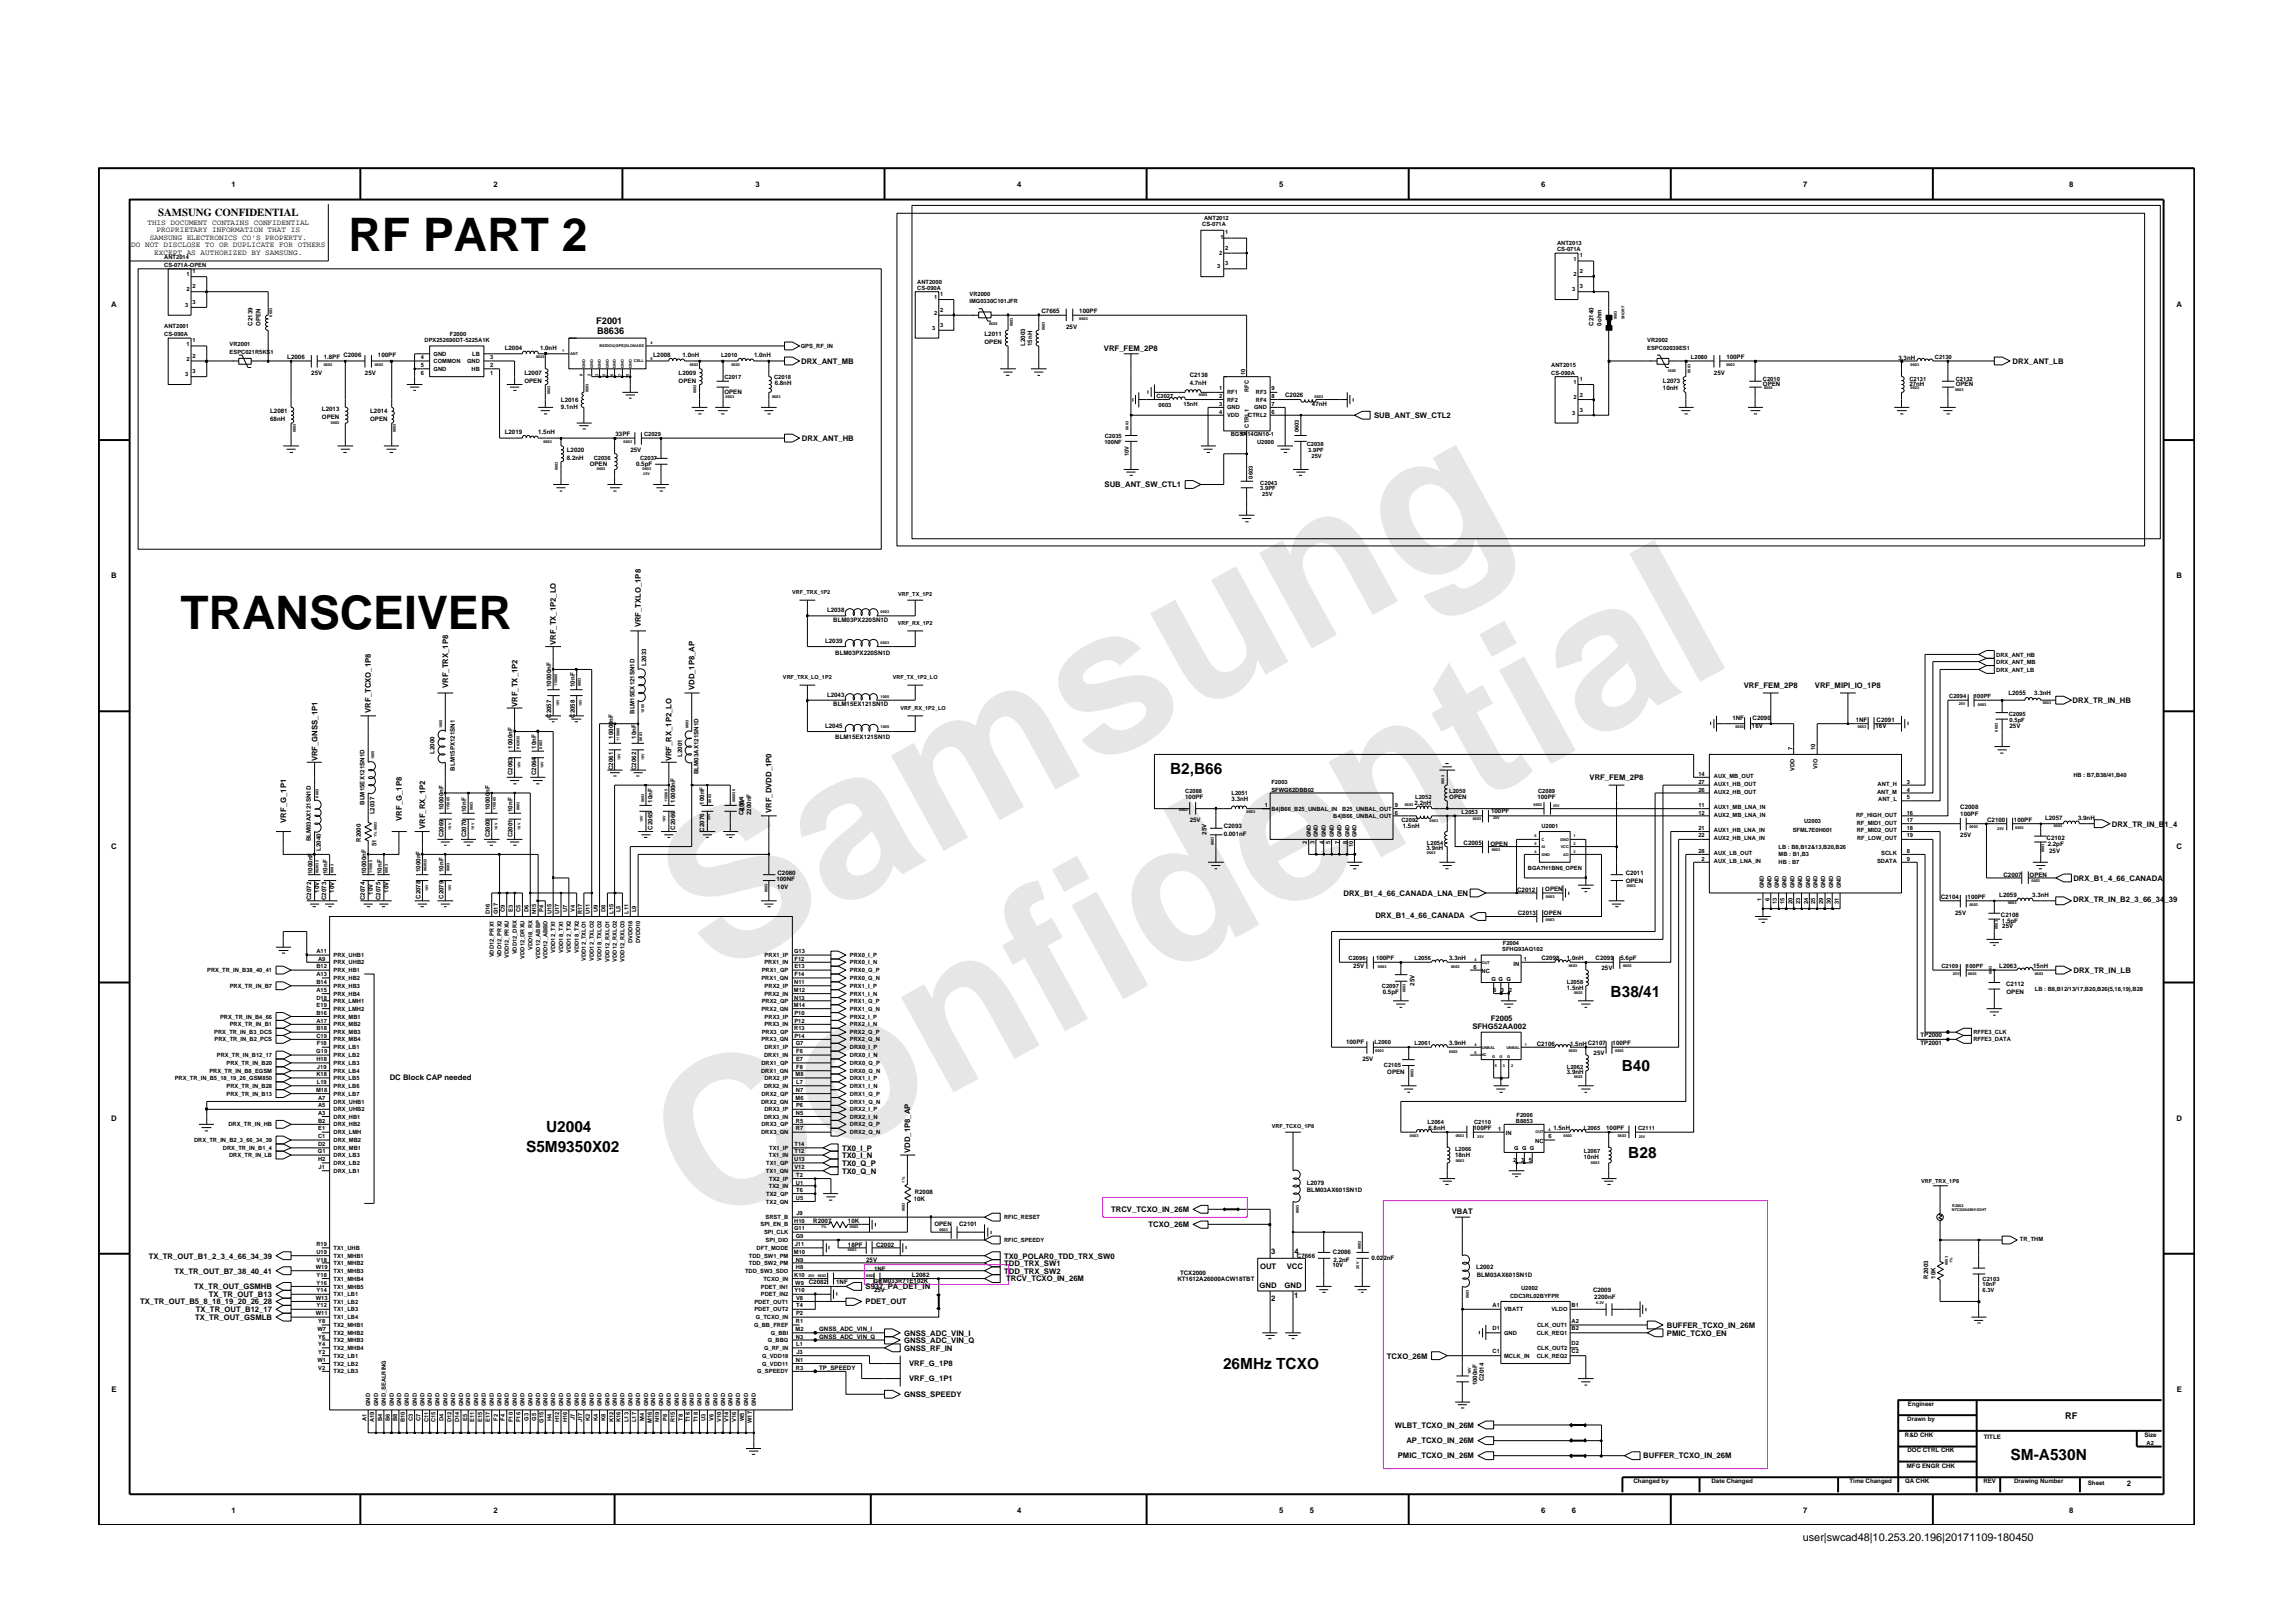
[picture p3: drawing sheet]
<svg xmlns="http://www.w3.org/2000/svg" width="297mm" height="210mm" viewBox="0 0 297 210" stroke-linecap="round" stroke-linejoin="round" font-family="sans-serif">
<defs><g id="words">
<g font-size="26.5" fill="#e6e6e6">
<text x="92.4" y="126.7" transform="rotate(-29 92.4 126.7)">Samsung</text>
<text x="91.1" y="159.4" transform="rotate(-29 91.1 159.4)">Confidential</text>
</g>
<g font-size="6">
<text x="45.2" y="32.5">RF PART 2</text>
<text x="23.4" y="81.5">TRANSCEIVER</text>
</g>
<g font-size="2">
<text x="151.6" y="100.3">B2,B66</text>
<text x="208.6" y="129.1">B38/41</text>
<text x="210.1" y="138.8">B40</text>
<text x="68.1" y="149.2">S5M9350X02</text>
<text x="70.7" y="146.6">U2004</text>
<text x="210.9" y="150">B28</text>
<text x="158.4" y="177.4">26MHz TCXO</text>
<text x="260.5" y="189.1">SM-A530N</text>
</g>
<g font-size="1.4">
<text x="20.5" y="27.9">SAMSUNG CONFIDENTIAL</text>
<text x="233.5" y="199.7">user|swcad48|10.253.20.196|20171109-180450</text>
</g>
<g font-size="1.2">
<text x="77.2" y="42">F2001</text>
<text x="77.4" y="43.2">B8636</text>
<text x="267.5" y="183.8">RF</text>
</g>
<g font-size="1">
<text x="19.1" y="29.1">THIS DOCUMENT CONTAINS CONFIDENTIAL</text>
<text x="30" y="24.2">1</text>
<text x="63.9" y="24.2">2</text>
<text x="97.9" y="24.2">3</text>
<text x="131.7" y="24.2">4</text>
<text x="165.7" y="24.2">5</text>
<text x="199.6" y="24.2">6</text>
<text x="233.6" y="24.2">7</text>
<text x="268.1" y="24.2">8</text>
<text x="17" y="32.1">DO NOT DISCLOSE TO OR DUPLICATE FOR OTHERS</text>
<text x="19.4" y="31.1">SAMSUNG ELECTRONICS CO’S PROPERTY.</text>
<text x="20" y="33.1">EXCEPT AS AUTHORIZED BY SAMSUNG.</text>
<text x="20.3" y="30.1">PROPRIETARY INFORMATION THAT IS</text>
<text x="14.4" y="39.8">A</text>
<text x="281.9" y="39.8">A</text>
<text x="103.8" y="47.1">DRX_ANT_MB</text>
<text x="143" y="45.4">VRF_FEM_2P8</text>
<text x="260.7" y="47.1">DRX_ANT_LB</text>
<text x="103.9" y="57.1">DRX_ANT_HB</text>
<text x="178" y="54.2">SUB_ANT_SW_CTL2</text>
<text x="143.1" y="63.1">SUB_ANT_SW_CTL1</text>
<text x="14.4" y="74.9">B</text>
<text x="281.9" y="74.9">B</text>
<text x="72" y="83.6" transform="rotate(-90 72 83.6)">VRF_TX_1P2_LO</text>
<text x="83" y="81.3" transform="rotate(-90 83 81.3)">VRF_TXLO_1P8</text>
<text x="58.1" y="89.2" transform="rotate(-90 58.1 89.2)">VRF_TRX_1P8</text>
<text x="90" y="89.4" transform="rotate(-90 90 89.4)">VDD_1P8_AP</text>
<text x="225.9" y="89.1">VRF_FEM_2P8</text>
<text x="235.1" y="89.1">VRF_MIPI_IO_1P8</text>
<text x="48.1" y="92.3" transform="rotate(-90 48.1 92.3)">VRF_TCXO_1P8</text>
<text x="67" y="91.6" transform="rotate(-90 67 91.6)">VRF_TX_1P2</text>
<text x="268.5" y="91.1">DRX_TR_IN_HB</text>
<text x="41.1" y="98.6" transform="rotate(-90 41.1 98.6)">VRF_GNSS_1P1</text>
<text x="87" y="98.6" transform="rotate(-90 87 98.6)">VRF_RX_1P2_LO</text>
<text x="205.9" y="101.1">VRF_FEM_2P8</text>
<text x="37.1" y="106.6" transform="rotate(-90 37.1 106.6)">VRF_G_1P1</text>
<text x="52" y="106.3" transform="rotate(-90 52 106.3)">VRF_G_1P8</text>
<text x="55.1" y="107.4" transform="rotate(-90 55.1 107.4)">VRF_RX_1P2</text>
<text x="100" y="105.3" transform="rotate(-90 100 105.3)">VRF_DVDD_1P0</text>
<text x="273.6" y="107.1">DRX_TR_IN_B1_4</text>
<text x="14.4" y="110">C</text>
<text x="281.9" y="110">C</text>
<text x="174" y="116">DRX_B1_4_66_CANADA_LNA_EN</text>
<text x="178.2" y="118.9">DRX_B1_4_66_CANADA</text>
<text x="268.6" y="116.8">DRX_TR_IN_B2_3_66_34_39</text>
<text x="268.6" y="114.1">DRX_B1_4_66_CANADA</text>
<text x="268.6" y="126">DRX_TR_IN_LB</text>
<text x="190.7" y="133.3">SFHG52AA002</text>
<text x="193.1" y="132.3">F2005</text>
<text x="50.5" y="139.9">DC Block CAP needed</text>
<text x="14.4" y="145.3">D</text>
<text x="109.1" y="150">TX0_I_N</text>
<text x="109.1" y="149.1">TX0_I_P</text>
<text x="117.9" y="149.4" transform="rotate(-90 117.9 149.4)">VDD_1P8_AP</text>
<text x="281.9" y="145.3">D</text>
<text x="109.1" y="151">TX0_Q_P</text>
<text x="109.1" y="152">TX0_Q_N</text>
<text x="143.9" y="157">TRCV_TCXO_IN_26M</text>
<text x="148.8" y="159">TCXO_26M</text>
<text x="188.1" y="157.3">VBAT</text>
<text x="19.3" y="163">TX_TR_OUT_B1_2_3_4_66_34_39</text>
<text x="22.6" y="165">TX_TR_OUT_B7_38_40_41</text>
<text x="25.2" y="167">TX_TR_OUT_GSMHB</text>
<text x="112.1" y="167">S937_PA_DET_IN</text>
<text x="130.1" y="163">TX0_POLAR0_TDD_TRX_SW0</text>
<text x="130.1" y="164">TDD_TRX_SW1</text>
<text x="130.1" y="165">TDD_TRX_SW2</text>
<text x="130.3" y="166">TRCV_TCXO_IN_26M</text>
<text x="163.2" y="166.9">GND</text>
<text x="163.2" y="164.4">OUT</text>
<text x="164.7" y="162.4">3</text>
<text x="166.4" y="166.8">GND</text>
<text x="166.7" y="164.4">VCC</text>
<text x="167.7" y="162.4">4</text>
<text x="18.2" y="169">TX_TR_OUT_B5_8_18_19_20_26_28</text>
<text x="25.3" y="171">TX_TR_OUT_GSMLB</text>
<text x="25.4" y="170">TX_TR_OUT_B12_17</text>
<text x="27" y="168">TX_TR_OUT_B13</text>
<text x="112.1" y="169">PDET_OUT</text>
<text x="117.1" y="173">GNSS_ADC_VIN_I</text>
<text x="117.1" y="174">GNSS_ADC_VIN_Q</text>
<text x="164.7" y="168.6">2</text>
<text x="167.7" y="168.1">1</text>
<text x="215.9" y="172">BUFFER_TCXO_IN_26M</text>
<text x="215.9" y="173">PMIC_TCXO_EN</text>
<text x="117.1" y="175">GNSS_RF_IN</text>
<text x="117.8" y="179">VRF_G_1P1</text>
<text x="117.8" y="177">VRF_G_1P8</text>
<text x="179.7" y="176">TCXO_26M</text>
<text x="14.4" y="180.4">E</text>
<text x="117.1" y="181">GNSS_SPEEDY</text>
<text x="180.7" y="185">WLBT_TCXO_IN_26M</text>
<text x="282" y="180.4">E</text>
<text x="181.1" y="188.9">PMIC_TCXO_IN_26M</text>
<text x="182.2" y="187">AP_TCXO_IN_26M</text>
<text x="212.9" y="188.9">BUFFER_TCXO_IN_26M</text>
<text x="30" y="196">1</text>
<text x="63.9" y="196">2</text>
<text x="131.7" y="196">4</text>
<text x="165.7" y="196">5</text>
<text x="169.7" y="196">5</text>
<text x="199.6" y="196">6</text>
<text x="203.6" y="196">6</text>
<text x="233.6" y="196">7</text>
<text x="268.1" y="196">8</text>
<text x="275.5" y="192.5">2</text>
</g>
<g font-size=".8">
<text x="134.9" y="40.6">C7665</text>
<text x="139.8" y="40.6">100PF</text>
<text x="32.7" y="42.2" transform="rotate(-90 32.7 42.2)">C2139</text>
<text x="33.7" y="42.2" transform="rotate(-90 33.7 42.2)">OPEN</text>
<text x="37.2" y="46.5">L2006</text>
<text x="41.9" y="46.5">1.8PF</text>
<text x="44.5" y="46.3">C2006</text>
<text x="49" y="46.3">100PF</text>
<text x="65.4" y="45.3">L2004</text>
<text x="70" y="45.3">1.0nH</text>
<text x="84.6" y="46.3">L2008</text>
<text x="88.4" y="46.3">1.0nH</text>
<text x="97.7" y="46.3">1.0nH</text>
<text x="127.5" y="44.6">OPEN</text>
<text x="127.5" y="43.5">L2011</text>
<text x="132.8" y="44.8" transform="rotate(-90 132.8 44.8)">L2003</text>
<text x="133.7" y="44.8" transform="rotate(-90 133.7 44.8)">15nH</text>
<text x="138.1" y="42.6">25V</text>
<text x="206.4" y="42.2" transform="rotate(-90 206.4 42.2)">C2140</text>
<text x="207.5" y="42.2" transform="rotate(-90 207.5 42.2)">0ohm</text>
<text x="223.6" y="46.5">100PF</text>
<text x="245.9" y="46.6">3.3nH</text>
<text x="35" y="53.5">L2081</text>
<text x="40.3" y="48.6">25V</text>
<text x="41.7" y="53.3">L2013</text>
<text x="47.3" y="48.6">25V</text>
<text x="47.9" y="53.5">L2014</text>
<text x="67.9" y="48.5">L2007</text>
<text x="67.9" y="49.6">OPEN</text>
<text x="72.7" y="52">L2016</text>
<text x="72.7" y="53">9.1nH</text>
<text x="87.9" y="49.6">OPEN</text>
<text x="87.9" y="48.5">L2009</text>
<text x="93.8" y="51.1">OPEN</text>
<text x="100.4" y="49.9">6.8nH</text>
<text x="154.1" y="48.8">C2138</text>
<text x="154.1" y="49.8">4.7nH</text>
<text x="166.5" y="51.4">C2026</text>
<text x="170" y="52.6">47nH</text>
<text x="215.4" y="49.6">L2073</text>
<text x="215.4" y="50.6">10nH</text>
<text x="222" y="48.6">25V</text>
<text x="228.4" y="50.1">OPEN</text>
<text x="247.3" y="50.1">27nH</text>
<text x="253.4" y="50.1">OPEN</text>
<text x="35" y="54.6">68nH</text>
<text x="41.7" y="54.3">OPEN</text>
<text x="47.9" y="54.6">OPEN</text>
<text x="65.4" y="56.2">L2019</text>
<text x="69.7" y="56.2">1.5nH</text>
<text x="73.4" y="58.5">L2020</text>
<text x="73.4" y="59.5">8.2nH</text>
<text x="79.7" y="56.5">33PF</text>
<text x="81.7" y="58.6">25V</text>
<text x="76.4" y="60.3">OPEN</text>
<text x="82.4" y="60.3">0.5pF</text>
<text x="106.9" y="83.3">L2039</text>
<text x="107.1" y="79.3">L2038</text>
<text x="107.9" y="80.6">BLM03PX220SN1D</text>
<text x="71.4" y="89" transform="rotate(-90 71.4 89)">10000nF</text>
<text x="74.5" y="89" transform="rotate(-90 74.5 89)">10nF</text>
<text x="83.7" y="86.3" transform="rotate(-90 83.7 86.3)">L2033</text>
<text x="108.2" y="84.8">BLM03PX220SN1D</text>
<text x="71.4" y="93" transform="rotate(-90 71.4 93)">C2057</text>
<text x="74.5" y="93" transform="rotate(-90 74.5 93)">C2058</text>
<text x="79.4" y="95.7" transform="rotate(-90 79.4 95.7)">10000nF</text>
<text x="82.2" y="92.5" transform="rotate(-90 82.2 92.5)">BLM15EX121SN1D</text>
<text x="82.4" y="95.7" transform="rotate(-90 82.4 95.7)">10nF</text>
<text x="106.9" y="94.3">L2045</text>
<text x="107.1" y="90.3">L2043</text>
<text x="107.9" y="91.5">BLM15EX121SN1D</text>
<text x="108.2" y="95.7">BLM15EX121SN1D</text>
<text x="224.4" y="93.3">1NF</text>
<text x="227" y="94.3">16V</text>
<text x="227" y="93.3">C2090</text>
<text x="240.4" y="93.5">1NF</text>
<text x="243" y="94.3">16V</text>
<text x="243.1" y="93.5">C2091</text>
<text x="260.2" y="90.1">L2055</text>
<text x="260.3" y="94.3">25V</text>
<text x="263.5" y="90.1">3.3nH</text>
<text x="56.3" y="97.6" transform="rotate(-90 56.3 97.6)">L2000</text>
<text x="58.9" y="99.8" transform="rotate(-90 58.9 99.8)">BLM15PX121SN1</text>
<text x="66.4" y="100.4" transform="rotate(-90 66.4 100.4)">C2063</text>
<text x="66.4" y="97" transform="rotate(-90 66.4 97)">1000nF</text>
<text x="69.5" y="100.4" transform="rotate(-90 69.5 100.4)">C2064</text>
<text x="69.5" y="97" transform="rotate(-90 69.5 97)">10nF</text>
<text x="79.4" y="99.8" transform="rotate(-90 79.4 99.8)">C2061</text>
<text x="82.4" y="99.8" transform="rotate(-90 82.4 99.8)">C2062</text>
<text x="88.4" y="98.1" transform="rotate(-90 88.4 98.1)">L2001</text>
<text x="90.5" y="100.3" transform="rotate(-90 90.5 100.3)">BLM03AX121SN1D</text>
<text x="47.2" y="104.3" transform="rotate(-90 47.2 104.3)">BLM15EX121SN1D</text>
<text x="48.5" y="105.5" transform="rotate(-90 48.5 105.5)">L2037</text>
<text x="57.4" y="104.9" transform="rotate(-90 57.4 104.9)">10000nF</text>
<text x="60.4" y="105.2" transform="rotate(-90 60.4 105.2)">10nF</text>
<text x="63.4" y="104.9" transform="rotate(-90 63.4 104.9)">10000nF</text>
<text x="66.4" y="105.2" transform="rotate(-90 66.4 105.2)">10nF</text>
<text x="84.5" y="107.5" transform="rotate(-90 84.5 107.5)">C2065</text>
<text x="84.5" y="104" transform="rotate(-90 84.5 104)">10nF</text>
<text x="87.5" y="107.5" transform="rotate(-90 87.5 107.5)">C2066</text>
<text x="87.5" y="104" transform="rotate(-90 87.5 104)">10000nF</text>
<text x="91.2" y="107.7" transform="rotate(-90 91.2 107.7)">C2076</text>
<text x="91.2" y="104.3" transform="rotate(-90 91.2 104.3)">100nF</text>
<text x="96.3" y="105.6" transform="rotate(-90 96.3 105.6)">C2004</text>
<text x="96.5" y="105.1" transform="rotate(-90 96.5 105.1)">6.3V</text>
<text x="97.3" y="105.6" transform="rotate(-90 97.3 105.6)">2200nF</text>
<text x="153.5" y="103.6">100PF</text>
<text x="154.1" y="106.5">25V</text>
<text x="158.5" y="107.3">C2093</text>
<text x="159.5" y="103.8">3.3nH</text>
<text x="181.7" y="107.3">1.5nH</text>
<text x="183.2" y="104.3">2.2nH</text>
<text x="187.7" y="103.5">OPEN</text>
<text x="193.2" y="105.3">100PF</text>
<text x="199.2" y="103.5">100PF</text>
<text x="253.9" y="105.7">100PF</text>
<text x="253.9" y="104.8">C2008</text>
<text x="257.4" y="106.5">C2100</text>
<text x="260.9" y="106.5">100PF</text>
<text x="264.9" y="106.2">L2057</text>
<text x="269.2" y="106.2">3.9nH</text>
<text x="40.3" y="109" transform="rotate(-90 40.3 109)">BLM03AX121SN1D</text>
<text x="40.5" y="113.2" transform="rotate(-90 40.5 113.2)">1000nF</text>
<text x="41.6" y="110.2" transform="rotate(-90 41.6 110.2)">L2040</text>
<text x="42.4" y="113.2" transform="rotate(-90 42.4 113.2)">10nF</text>
<text x="46.8" y="109.1" transform="rotate(-90 46.8 109.1)">R2000</text>
<text x="47.4" y="113.2" transform="rotate(-90 47.4 113.2)">10000nF</text>
<text x="48.8" y="109.6" transform="rotate(-90 48.8 109.6)">51</text>
<text x="49.5" y="113.2" transform="rotate(-90 49.5 113.2)">10nF</text>
<text x="54.5" y="113" transform="rotate(-90 54.5 113)">1000nF</text>
<text x="57.4" y="113" transform="rotate(-90 57.4 113)">10nF</text>
<text x="57.4" y="108.5" transform="rotate(-90 57.4 108.5)">C2069</text>
<text x="60.4" y="108.5" transform="rotate(-90 60.4 108.5)">C2070</text>
<text x="63.4" y="108.5" transform="rotate(-90 63.4 108.5)">C2000</text>
<text x="66.4" y="108.5" transform="rotate(-90 66.4 108.5)">C2001</text>
<text x="100.7" y="113.4">C2080</text>
<text x="156.3" y="108.1" transform="rotate(-90 156.3 108.1)">25V</text>
<text x="158.5" y="108.3">0.001nF</text>
<text x="184.8" y="110.2">3.9nH</text>
<text x="189.6" y="109.5">C2005</text>
<text x="193.1" y="109.6">OPEN</text>
<text x="210.6" y="113.4">C2011</text>
<text x="253.9" y="108.5">25V</text>
<text x="259.5" y="113.6">C2007</text>
<text x="262.9" y="113.6">OPEN</text>
<text x="265.1" y="108.8">C2102</text>
<text x="265.3" y="109.5">2.2pF</text>
<text x="265.5" y="110.5">25V</text>
<text x="40.3" y="116.6" transform="rotate(-90 40.3 116.6)">C2072</text>
<text x="41.3" y="115.7" transform="rotate(-90 41.3 115.7)">10V</text>
<text x="42.3" y="116.6" transform="rotate(-90 42.3 116.6)">C2073</text>
<text x="43.3" y="115.7" transform="rotate(-90 43.3 115.7)">10V</text>
<text x="47.3" y="116.6" transform="rotate(-90 47.3 116.6)">C2074</text>
<text x="48.3" y="115.9" transform="rotate(-90 48.3 115.9)">10V</text>
<text x="49.3" y="116.6" transform="rotate(-90 49.3 116.6)">C2075</text>
<text x="50.3" y="115.7" transform="rotate(-90 50.3 115.7)">10V</text>
<text x="54.5" y="116.4" transform="rotate(-90 54.5 116.4)">C2078</text>
<text x="57.4" y="116.4" transform="rotate(-90 57.4 116.4)">C2079</text>
<text x="100.6" y="114.1">100NF</text>
<text x="100.7" y="115.2">10V</text>
<text x="196.5" y="115.5">C2012</text>
<text x="196.6" y="118.6">C2013</text>
<text x="200" y="118.6">OPEN</text>
<text x="200.2" y="115.4">OPEN</text>
<text x="210.6" y="114.3">OPEN</text>
<text x="251.4" y="116.5">C2104</text>
<text x="253.3" y="118.5">25V</text>
<text x="254.9" y="116.5">100PF</text>
<text x="259" y="116.2">L2059</text>
<text x="259.2" y="118.8">C2108</text>
<text x="259.3" y="119.5">1.5pF</text>
<text x="263.3" y="116.2">3.3nH</text>
<text x="175.3" y="125.4">25V</text>
<text x="178.3" y="124.4">100PF</text>
<text x="187.7" y="124.4">3.3nH</text>
<text x="199.7" y="124.4">C2098</text>
<text x="203" y="124.4">1.0nH</text>
<text x="206.7" y="124.4">C2099</text>
<text x="207.5" y="125.7">25V</text>
<text x="209.9" y="124.4">5.6pF</text>
<text x="259" y="125.5">L2063</text>
<text x="259.4" y="120.2">25V</text>
<text x="263.4" y="125.5">15nH</text>
<text x="179.1" y="128.7">0.5pF</text>
<text x="183.2" y="127.7" transform="rotate(-90 183.2 127.7)">25V</text>
<text x="203" y="128.2">1.5nH</text>
<text x="259.9" y="127.7">C2112</text>
<text x="259.9" y="128.8">OPEN</text>
<text x="174.4" y="135.2">100PF</text>
<text x="176.5" y="137.4">25V</text>
<text x="187.7" y="135.4">3.9nH</text>
<text x="199.1" y="135.5">C2106</text>
<text x="203.4" y="135.5">1.5nHC2107</text>
<text x="206.4" y="136.7">25V</text>
<text x="208.9" y="135.4">100PF</text>
<text x="248.8" y="134.3">TP2000</text>
<text x="248.8" y="135.4">TP2001</text>
<text x="179.7" y="139.1">OPEN</text>
<text x="203" y="139.1">3.9nH</text>
<text x="185.1" y="146.4">6.8nH</text>
<text x="188.5" y="149.9">18nH</text>
<text x="190.9" y="146.4">100PF</text>
<text x="201.2" y="146.4">1.5nH</text>
<text x="208.1" y="146.4">100PF</text>
<text x="118.4" y="155.6">10K</text>
<text x="118.5" y="154.6">R2008</text>
<text x="169.3" y="153.5">L2079</text>
<text x="169.3" y="154.4">BLM03AX601SN1D</text>
<text x="205.2" y="150.1">10nH</text>
<text x="105.4" y="158.4">R2007</text>
<text x="109.8" y="161.6">18PF</text>
<text x="109.8" y="158.4">10K</text>
<text x="113.5" y="161.5">C2002</text>
<text x="121" y="158.8">OPEN</text>
<text x="124.3" y="158.8">C2101</text>
<text x="104.8" y="166.4">C2082</text>
<text x="108.3" y="166.4">1NF</text>
<text x="112.2" y="163.4">25V</text>
<text x="113.2" y="166.2">GRM033R71E102K</text>
<text x="113.2" y="164.6">1NF</text>
<text x="113.2" y="167.4">25V</text>
<text x="118.1" y="165.4">L2082</text>
<text x="152.5" y="165.9">KT1612A26000ACW18TBT</text>
<text x="152.9" y="165.2">TCX2000</text>
<text x="168" y="163">C7666</text>
<text x="172.6" y="164.2">10V</text>
<text x="172.7" y="162.5">C2086</text>
<text x="172.7" y="163.4">2.2nF</text>
<text x="177.6" y="163.2">0.022nF</text>
<text x="191.2" y="164.4">L2002</text>
<text x="191.3" y="165.4">BLM03AX601SN1D</text>
<text x="206.4" y="167.4">C2009</text>
<text x="249.8" y="165.6" transform="rotate(-90 249.8 165.6)">R2003</text>
<text x="250.7" y="165.6" transform="rotate(-90 250.7 165.6)">10K</text>
<text x="106.1" y="173.5">GNSS_ADC_VIN_Q</text>
<text x="106.1" y="172.4">GNSS_ADC_VIN_I</text>
<text x="206.5" y="168.3">2200nF</text>
<text x="106.1" y="177.4">TP_SPEEDY</text>
<text x="191.4" y="179.5" transform="rotate(-90 191.4 179.5)">1000nF</text>
<text x="192.2" y="178.9" transform="rotate(-90 192.2 178.9)">C2014</text>
<text x="247.1" y="184.1">Drawn by</text>
<text x="247.2" y="182.2">Engineer</text>
<text x="246.8" y="186.2">R&amp;D CHK</text>
<text x="247" y="190.1">MFG ENGR CHK</text>
<text x="247.1" y="188.1">DOC CTRL CHK</text>
<text x="257" y="186.4">TITLE</text>
<text x="277.8" y="186.2">Size</text>
<text x="211.6" y="192.2">Changed by</text>
<text x="221.7" y="192.2">Date Changed</text>
<text x="239.6" y="192.2">Time Changed</text>
<text x="246.8" y="192.2">QA CHK</text>
<text x="256.9" y="192.2">REV</text>
<text x="260.9" y="192.2">Drawing Number</text>
<text x="270.5" y="192.3">Sheet</text>
</g>
<g font-size=".7">
<text x="155.7" y="29.3">CS-071A</text>
<text x="156" y="28.6">ANT2012</text>
<text x="21.3" y="34.6">CS-071A-OPEN</text>
<text x="21.3" y="33.6">ANT2014</text>
<text x="24.2" y="35.8">1</text>
<text x="24.9" y="35.4">1</text>
<text x="157.7" y="34.8">3</text>
<text x="157.9" y="33">2</text>
<text x="158.1" y="31">1</text>
<text x="158.7" y="30.4">1</text>
<text x="158.7" y="32.3">2</text>
<text x="158.7" y="34.4">3</text>
<text x="201.7" y="31.8">ANT2013</text>
<text x="201.7" y="32.5">CS-071A</text>
<text x="203.8" y="35.8">2</text>
<text x="203.8" y="33.8">1</text>
<text x="204.7" y="33.3">1</text>
<text x="204.7" y="35.4">2</text>
<text x="24" y="39.8">3</text>
<text x="24.2" y="37.7">2</text>
<text x="24.9" y="37.3">2</text>
<text x="24.9" y="39.4">3</text>
<text x="118.8" y="36.8">ANT2000</text>
<text x="118.8" y="37.5">CS-090A</text>
<text x="121" y="40.8">2</text>
<text x="121" y="38.8">1</text>
<text x="121.8" y="40.4">2</text>
<text x="121.8" y="38.3">1</text>
<text x="125.6" y="38.3">VR2000</text>
<text x="125.6" y="39.3">IMG0330C101JFR</text>
<text x="203.7" y="37.7">3</text>
<text x="204.7" y="37.3">3</text>
<text x="21.3" y="42.5">ANT2001</text>
<text x="21.3" y="43.5">CS-090A</text>
<text x="24.2" y="44.8">1</text>
<text x="24.2" y="46.7">2</text>
<text x="24.9" y="44.3">1</text>
<text x="24.9" y="46.4">2</text>
<text x="29.7" y="45.8">ESPC021R5KS1</text>
<text x="29.7" y="44.8">VR2001</text>
<text x="54.5" y="46.5">4</text>
<text x="54.5" y="47.5">5</text>
<text x="55" y="44.3">DPX252690DT-5225A1K</text>
<text x="56.2" y="46.1">GND</text>
<text x="56.2" y="47">COMMON</text>
<text x="58.3" y="43.6">F2000</text>
<text x="60.5" y="47">GND</text>
<text x="61.2" y="46.1">LB</text>
<text x="63.5" y="47.5">2</text>
<text x="63.5" y="46.5">3</text>
<text x="93.4" y="46.3">L2010</text>
<text x="103.7" y="45.1">GPS_RF_IN</text>
<text x="120.8" y="42.7">3</text>
<text x="121.8" y="42.3">3</text>
<text x="200.9" y="47.5">ANT2015</text>
<text x="213.4" y="45.3">ESPC02039ES1</text>
<text x="213.4" y="44.3">VR2002</text>
<text x="219.1" y="46.5">L2080</text>
<text x="250.6" y="46.5">C2130</text>
<text x="24" y="48.7">3</text>
<text x="24.9" y="48.3">3</text>
<text x="54.5" y="48.6">6</text>
<text x="56.2" y="48.1">GND</text>
<text x="61.1" y="48.1">HB</text>
<text x="63.5" y="48.6">1</text>
<text x="93.8" y="49.1">C2017</text>
<text x="100.3" y="49.1">C2018</text>
<text x="149.8" y="51.5">C2027</text>
<text x="150.1" y="52.8">0603</text>
<text x="153.3" y="52.6">15nH</text>
<text x="157.9" y="50.6">1</text>
<text x="157.9" y="51.6">2</text>
<text x="157.9" y="52.6">3</text>
<text x="157.9" y="53.6">4</text>
<text x="158.9" y="51.1">RF1</text>
<text x="158.9" y="52">RF2</text>
<text x="158.9" y="53">GND</text>
<text x="161.3" y="48.6" transform="rotate(-90 161.3 48.6)">10</text>
<text x="161.8" y="50.8" transform="rotate(-90 161.8 50.8)">RFC</text>
<text x="162.4" y="53">GND</text>
<text x="162.7" y="52">RF4</text>
<text x="162.7" y="51.1">RF3</text>
<text x="164.7" y="53.6">6</text>
<text x="164.7" y="52.6">7</text>
<text x="164.7" y="51.6">8</text>
<text x="164.7" y="50.6">9</text>
<text x="200.9" y="48.5">CS-090A</text>
<text x="203.7" y="53.7">3</text>
<text x="203.8" y="49.8">1</text>
<text x="203.8" y="51.7">2</text>
<text x="204.7" y="49.3">1</text>
<text x="204.7" y="51.4">2</text>
<text x="204.7" y="53.3">3</text>
<text x="228.4" y="49.3">C2010</text>
<text x="247.3" y="49.3">C2131</text>
<text x="253.4" y="49.3">C2132</text>
<text x="76.9" y="59.5">C2036</text>
<text x="82.9" y="59.5">C2037</text>
<text x="83.4" y="56.5">C2029</text>
<text x="143.1" y="57.5">100NF</text>
<text x="143.1" y="56.8">C2035</text>
<text x="146.2" y="59.1" transform="rotate(-90 146.2 59.1)">10V</text>
<text x="158.9" y="54.1">VDD</text>
<text x="159.4" y="56.5">BGSA14GN10-1</text>
<text x="161.3" y="56.4" transform="rotate(-90 161.3 56.4)">5</text>
<text x="161.7" y="54.1">CTRL2</text>
<text x="161.8" y="55.4" transform="rotate(-90 161.8 55.4)">CTRL1</text>
<text x="162.8" y="57.6">U2000</text>
<text x="168.3" y="56" transform="rotate(-90 168.3 56)">0603</text>
<text x="169.3" y="57.8">C2038</text>
<text x="169.5" y="58.5">3.9PF</text>
<text x="169.9" y="59.3">25V</text>
<text x="162.3" y="62" transform="rotate(-90 162.3 62)">0603</text>
<text x="163.3" y="63.5">3.9PF</text>
<text x="163.3" y="62.8">C2043</text>
<text x="163.5" y="64.3">25V</text>
<text x="102.6" y="77">VRF_TRX_1P2</text>
<text x="116.4" y="77.3">VRF_TX_1P2</text>
<text x="116.3" y="81">VRF_RX_1P2</text>
<text x="101.4" y="88">VRF_TRX_LO_1P2</text>
<text x="115.7" y="88">VRF_TX_1P2_LO</text>
<text x="258.6" y="85.1">DRX_ANT_HB</text>
<text x="258.6" y="86">DRX_ANT_MB</text>
<text x="258.6" y="87">DRX_ANT_LB</text>
<text x="116.6" y="92">VRF_RX_1P2_LO</text>
<text x="252.5" y="90.5">C2094</text>
<text x="255.7" y="90.5">100PF</text>
<text x="260.2" y="92.8">C2095</text>
<text x="260.3" y="93.5">0.5pF</text>
<text x="164.7" y="101.5">F2003</text>
<text x="220" y="101.5">27</text>
<text x="220" y="100.5">14</text>
<text x="222" y="101.8">AUX1_HB_OUT</text>
<text x="222" y="100.8">AUX_MB_OUT</text>
<text x="232.2" y="97.1" transform="rotate(-90 232.2 97.1)">7</text>
<text x="232.5" y="99.9" transform="rotate(-90 232.5 99.9)">VDD</text>
<text x="235.1" y="97.1" transform="rotate(-90 235.1 97.1)">10</text>
<text x="235.4" y="99.6" transform="rotate(-90 235.4 99.6)">VIO</text>
<text x="243.2" y="101.8">ANT_H</text>
<text x="247" y="101.5">3</text>
<text x="268.6" y="100.7">HB : B7,B38/41,B40</text>
<text x="153.5" y="102.8">C2088</text>
<text x="159.5" y="103">L2051</text>
<text x="163.9" y="104.5">1</text>
<text x="164.7" y="102.6">SFWG62DBB02</text>
<text x="164.7" y="105">B4|B66_B25_UNBAL_IN</text>
<text x="172.7" y="106">B4|B66_UNBAL_OUT</text>
<text x="173.9" y="105">B25_UNBAL_OUT</text>
<text x="180.7" y="105.5">6</text>
<text x="180.7" y="104.5">9</text>
<text x="181.5" y="106.5">C2092</text>
<text x="183.3" y="103.5">L2052</text>
<text x="187.7" y="102.7">L2050</text>
<text x="189.3" y="105.4">L2053</text>
<text x="199.2" y="102.7">C2089</text>
<text x="199.7" y="107.3">U2001</text>
<text x="220" y="107.6">21</text>
<text x="220" y="104.5">11</text>
<text x="220" y="105.5">12</text>
<text x="220" y="102.6">26</text>
<text x="222" y="107.8">AUX1_HB_LNA_IN</text>
<text x="222" y="104.8">AUX1_MB_LNA_IN</text>
<text x="222" y="105.8">AUX2_MB_LNA_IN</text>
<text x="222" y="102.8">AUX2_HB_OUT</text>
<text x="232.2" y="107.8">SFML7E0H001</text>
<text x="233.7" y="106.6">U2003</text>
<text x="240.4" y="105.8">RF_HIGH_OUT</text>
<text x="240.5" y="106.8">RF_MID1_OUT</text>
<text x="240.5" y="107.8">RF_MID2_OUT</text>
<text x="243.2" y="102.8">ANT_M</text>
<text x="243.3" y="103.8">ANT_L</text>
<text x="247" y="106.5">17</text>
<text x="247" y="107.6">18</text>
<text x="247" y="103.5">5</text>
<text x="247" y="102.6">4</text>
<text x="247" y="105.5">16</text>
<text x="169.3" y="109.3" transform="rotate(-90 169.3 109.3)">2</text>
<text x="169.8" y="108.5" transform="rotate(-90 169.8 108.5)">GND</text>
<text x="170.3" y="109.3" transform="rotate(-90 170.3 109.3)">3</text>
<text x="170.7" y="108.5" transform="rotate(-90 170.7 108.5)">GND</text>
<text x="171.5" y="109.3" transform="rotate(-90 171.5 109.3)">4</text>
<text x="171.8" y="108.5" transform="rotate(-90 171.8 108.5)">GND</text>
<text x="172.3" y="109.3" transform="rotate(-90 172.3 109.3)">5</text>
<text x="172.8" y="108.5" transform="rotate(-90 172.8 108.5)">GND</text>
<text x="173.5" y="109.3" transform="rotate(-90 173.5 109.3)">7</text>
<text x="173.8" y="108.5" transform="rotate(-90 173.8 108.5)">GND</text>
<text x="174.5" y="109.3" transform="rotate(-90 174.5 109.3)">8</text>
<text x="174.8" y="108.5" transform="rotate(-90 174.8 108.5)">GND</text>
<text x="175.3" y="109.7" transform="rotate(-90 175.3 109.7)">10</text>
<text x="175.7" y="108.5" transform="rotate(-90 175.7 108.5)">GND</text>
<text x="184.8" y="109.5">L2054</text>
<text x="197.9" y="112.7">BGA7H1BN6_OPEN</text>
<text x="220" y="108.5">22</text>
<text x="220" y="110.5">28</text>
<text x="220.4" y="111.5">2</text>
<text x="222" y="111.8">AUX_LB_LNA_IN</text>
<text x="222" y="108.8">AUX2_HB_LNA_IN</text>
<text x="222" y="110.8">AUX_LB_OUT</text>
<text x="230.4" y="110.9">MB : B1,B3</text>
<text x="230.4" y="112">HB : B7</text>
<text x="230.4" y="109.9">LB : B8,B12&amp;13,B20,B26</text>
<text x="240.6" y="108.8">RF_LOW_OUT</text>
<text x="243.2" y="111.8">SDATA</text>
<text x="243.7" y="110.8">SCLK</text>
<text x="247" y="108.5">19</text>
<text x="247" y="110.5">8</text>
<text x="247" y="111.5">9</text>
<text x="63.5" y="118.4" transform="rotate(-90 63.5 118.4)">D16</text>
<text x="64.5" y="118.4" transform="rotate(-90 64.5 118.4)">G17</text>
<text x="65.4" y="118.2" transform="rotate(-90 65.4 118.2)">C9</text>
<text x="66.4" y="118.2" transform="rotate(-90 66.4 118.2)">E3</text>
<text x="67.4" y="118.2" transform="rotate(-90 67.4 118.2)">C5</text>
<text x="68.5" y="118.2" transform="rotate(-90 68.5 118.2)">D6</text>
<text x="69.5" y="118.4" transform="rotate(-90 69.5 118.4)">N15</text>
<text x="70.4" y="118.2" transform="rotate(-90 70.4 118.2)">P4</text>
<text x="71.4" y="118.4" transform="rotate(-90 71.4 118.4)">U15</text>
<text x="72.4" y="118.4" transform="rotate(-90 72.4 118.4)">U17</text>
<text x="73.5" y="118.2" transform="rotate(-90 73.5 118.2)">U7</text>
<text x="74.5" y="118.2" transform="rotate(-90 74.5 118.2)">V4</text>
<text x="75.4" y="118.4" transform="rotate(-90 75.4 118.4)">R17</text>
<text x="76.4" y="118.4" transform="rotate(-90 76.4 118.4)">U11</text>
<text x="77.4" y="118.2" transform="rotate(-90 77.4 118.2)">U9</text>
<text x="78.4" y="118.2" transform="rotate(-90 78.4 118.2)">D8</text>
<text x="79.5" y="118.4" transform="rotate(-90 79.5 118.4)">L15</text>
<text x="80.4" y="118.2" transform="rotate(-90 80.4 118.2)">L5</text>
<text x="81.4" y="118.4" transform="rotate(-90 81.4 118.4)">L11</text>
<text x="82.4" y="118.2" transform="rotate(-90 82.4 118.2)">L9</text>
<text x="228.2" y="116.7" transform="rotate(-90 228.2 116.7)">1</text>
<text x="228.5" y="115.1" transform="rotate(-90 228.5 115.1)">GND</text>
<text x="229.2" y="116.7" transform="rotate(-90 229.2 116.7)">6</text>
<text x="229.5" y="115.1" transform="rotate(-90 229.5 115.1)">GND</text>
<text x="230.2" y="117.1" transform="rotate(-90 230.2 117.1)">13</text>
<text x="230.4" y="115.1" transform="rotate(-90 230.4 115.1)">GND</text>
<text x="231.2" y="117.1" transform="rotate(-90 231.2 117.1)">15</text>
<text x="231.4" y="115.1" transform="rotate(-90 231.4 115.1)">GND</text>
<text x="232.2" y="117.1" transform="rotate(-90 232.2 117.1)">20</text>
<text x="232.5" y="115.1" transform="rotate(-90 232.5 115.1)">GND</text>
<text x="233.2" y="117.1" transform="rotate(-90 233.2 117.1)">23</text>
<text x="233.5" y="115.1" transform="rotate(-90 233.5 115.1)">GND</text>
<text x="234.2" y="117.1" transform="rotate(-90 234.2 117.1)">24</text>
<text x="234.5" y="115.1" transform="rotate(-90 234.5 115.1)">GND</text>
<text x="235.1" y="117.1" transform="rotate(-90 235.1 117.1)">25</text>
<text x="235.4" y="115.1" transform="rotate(-90 235.4 115.1)">GND</text>
<text x="236.2" y="117.1" transform="rotate(-90 236.2 117.1)">29</text>
<text x="236.4" y="115.1" transform="rotate(-90 236.4 115.1)">GND</text>
<text x="237.2" y="117.1" transform="rotate(-90 237.2 117.1)">30</text>
<text x="237.5" y="115.1" transform="rotate(-90 237.5 115.1)">GND</text>
<text x="238.2" y="117.1" transform="rotate(-90 238.2 117.1)">31</text>
<text x="238.5" y="115.1" transform="rotate(-90 238.5 115.1)">GND</text>
<text x="26.8" y="125.9">PRX_TR_IN_B38_40_41</text>
<text x="41" y="125.4">B12</text>
<text x="41" y="123.5">A11</text>
<text x="41.2" y="124.5">A9</text>
<text x="43.2" y="125.9">PRX_HB1</text>
<text x="43.2" y="124">PRX_UHB1</text>
<text x="43.2" y="124.9">PRX_UHB2</text>
<text x="64" y="124" transform="rotate(-90 64 124)">VDD12_PRX1</text>
<text x="65" y="124" transform="rotate(-90 65 124)">VDD12_PRX2</text>
<text x="65.9" y="124.2" transform="rotate(-90 65.9 124.2)">VDD12_PRXU</text>
<text x="66.9" y="123.7" transform="rotate(-90 66.9 123.7)">VDD12_DRX</text>
<text x="67.9" y="124.2" transform="rotate(-90 67.9 124.2)">VDD12_DRXU</text>
<text x="69" y="123.1" transform="rotate(-90 69 123.1)">VDD18_RX</text>
<text x="70" y="124.2" transform="rotate(-90 70 124.2)">VDD12_ABBP</text>
<text x="70.9" y="124.2" transform="rotate(-90 70.9 124.2)">VDD12_ABBD</text>
<text x="71.9" y="123.4" transform="rotate(-90 71.9 123.4)">VDD12_TX1</text>
<text x="72.9" y="123.4" transform="rotate(-90 72.9 123.4)">VDD18_TX1</text>
<text x="74" y="123.4" transform="rotate(-90 74 123.4)">VDD12_TX2</text>
<text x="75" y="123.4" transform="rotate(-90 75 123.4)">VDD18_TX2</text>
<text x="75.9" y="124.5" transform="rotate(-90 75.9 124.5)">VDD12_TXLO1</text>
<text x="76.9" y="124.5" transform="rotate(-90 76.9 124.5)">VDD12_TXLO2</text>
<text x="77.9" y="124.5" transform="rotate(-90 77.9 124.5)">VDD18_TXLO2</text>
<text x="79" y="124.6" transform="rotate(-90 79 124.6)">VDD12_RXLO1</text>
<text x="79.9" y="124.6" transform="rotate(-90 79.9 124.6)">VDD12_RXLO2</text>
<text x="80.9" y="124.6" transform="rotate(-90 80.9 124.6)">VDD12_RXLO3</text>
<text x="81.9" y="122.2" transform="rotate(-90 81.9 122.2)">DVDD18</text>
<text x="82.9" y="122.2" transform="rotate(-90 82.9 122.2)">DVDD10</text>
<text x="98.7" y="125.9">PRX1_QP</text>
<text x="99" y="124.9">PRX1_IN</text>
<text x="99.1" y="124">PRX1_IP</text>
<text x="102.9" y="123.5">G13</text>
<text x="102.9" y="125.4">E13</text>
<text x="102.9" y="124.5">F12</text>
<text x="110.1" y="124">PRX0_I_P</text>
<text x="110.1" y="124.9">PRX0_I_N</text>
<text x="110.1" y="125.9">PRX0_Q_P</text>
<text x="174.7" y="124.4">C2096</text>
<text x="183.2" y="124.4">L2056</text>
<text x="190.9" y="125.5">6</text>
<text x="194.6" y="123.2">SFHG93AQ102</text>
<text x="194.7" y="122.5">F2004</text>
<text x="196.1" y="125.1">IN</text>
<text x="197.4" y="124.5">1</text>
<text x="251.5" y="125.4">C2109</text>
<text x="254.7" y="125.4">100PF</text>
<text x="28.5" y="132">PRX_TR_IN_B4_66</text>
<text x="29.8" y="128">PRX_TR_IN_B7</text>
<text x="41" y="129.5">D18</text>
<text x="41" y="127.5">B14</text>
<text x="41" y="131.4">B16</text>
<text x="41" y="126.5">A13</text>
<text x="41" y="128.5">A15</text>
<text x="41" y="130.4">E19</text>
<text x="43.2" y="130.9">PRX_LMH2</text>
<text x="43.2" y="129.9">PRX_LMH1</text>
<text x="43.2" y="128">PRX_HB3</text>
<text x="43.2" y="132">PRX_MB1</text>
<text x="43.2" y="127">PRX_HB2</text>
<text x="43.2" y="129">PRX_HB4</text>
<text x="98.6" y="127">PRX1_QN</text>
<text x="98.6" y="130.9">PRX2_QN</text>
<text x="98.7" y="129.9">PRX2_QP</text>
<text x="99" y="129">PRX2_IN</text>
<text x="99.1" y="132">PRX3_IP</text>
<text x="99.1" y="128">PRX2_IP</text>
<text x="102.8" y="128.5">M12</text>
<text x="102.8" y="130.4">M14</text>
<text x="102.9" y="127.5">N11</text>
<text x="102.9" y="129.5">N13</text>
<text x="102.9" y="131.4">P10</text>
<text x="102.9" y="126.5">F14</text>
<text x="110.1" y="129">PRX1_I_N</text>
<text x="110.1" y="130.9">PRX1_Q_N</text>
<text x="110.1" y="129.9">PRX1_Q_P</text>
<text x="110.1" y="132">PRX2_I_P</text>
<text x="110.1" y="127">PRX0_Q_N</text>
<text x="110.1" y="128">PRX1_I_P</text>
<text x="179" y="128">C2097</text>
<text x="191.9" y="126.1">NC</text>
<text x="193.2" y="127.1">G G G</text>
<text x="193.4" y="128.5">5</text>
<text x="194.4" y="128.5">3</text>
<text x="195.4" y="128.5">2</text>
<text x="203" y="127.5">L2058</text>
<text x="263.6" y="128.4">LB : B8,B12/13/17,B20,B26(5,18,19),B28</text>
<text x="27.8" y="134">PRX_TR_IN_B3_DCS</text>
<text x="27.8" y="134.9">PRX_TR_IN_B2_PCS</text>
<text x="28.1" y="137">PRX_TR_IN_B12_17</text>
<text x="29.3" y="138">PRX_TR_IN_B20</text>
<text x="29.8" y="133">PRX_TR_IN_B1</text>
<text x="41" y="136.4">G19</text>
<text x="41" y="137.5">H18</text>
<text x="41" y="134.4">C19</text>
<text x="41" y="133.5">B18</text>
<text x="41" y="132.5">A17</text>
<text x="41" y="135.4">F18</text>
<text x="43.2" y="138">PRX_LB3</text>
<text x="43.2" y="135.9">PRX_LB1</text>
<text x="43.2" y="134.9">PRX_MB4</text>
<text x="43.2" y="134">PRX_MB3</text>
<text x="43.2" y="137">PRX_LB2</text>
<text x="43.2" y="133">PRX_MB2</text>
<text x="98.6" y="134.9">PRX3_QN</text>
<text x="98.6" y="138">DRX1_QP</text>
<text x="98.7" y="134">PRX3_QP</text>
<text x="99" y="137">DRX1_IN</text>
<text x="99" y="133">PRX3_IN</text>
<text x="99" y="135.9">DRX1_IP</text>
<text x="102.9" y="133.5">R13</text>
<text x="102.9" y="132.5">P12</text>
<text x="102.9" y="134.4">P14</text>
<text x="103.1" y="135.4">G7</text>
<text x="103.1" y="137.5">E7</text>
<text x="103.1" y="136.4">F6</text>
<text x="110.1" y="134">PRX2_Q_P</text>
<text x="110.1" y="133">PRX2_I_N</text>
<text x="110.1" y="134.9">PRX2_Q_N</text>
<text x="110.1" y="135.9">DRX0_I_P</text>
<text x="110.1" y="137">DRX0_I_N</text>
<text x="110.1" y="138">DRX0_Q_P</text>
<text x="178.1" y="135.2">L2060</text>
<text x="183.2" y="135.4">L2061</text>
<text x="255.6" y="134.9">RFFE3_DATA</text>
<text x="255.6" y="134">RFFE3_CLK</text>
<text x="22.6" y="139.9">PRX_TR_IN_B5_18_19_26_GSM850</text>
<text x="27.1" y="139">PRX_TR_IN_B8_EGSM</text>
<text x="29.3" y="141.9">PRX_TR_IN_B13</text>
<text x="29.3" y="140.9">PRX_TR_IN_B28</text>
<text x="41" y="141.4">M18</text>
<text x="41" y="139.4">K18</text>
<text x="41" y="140.4">L19</text>
<text x="41.1" y="138.5">J19</text>
<text x="41.2" y="143.5">A5</text>
<text x="41.2" y="142.5">A7</text>
<text x="43.2" y="139">PRX_LB4</text>
<text x="43.2" y="141.9">PRX_LB7</text>
<text x="43.2" y="140.9">PRX_LB6</text>
<text x="43.2" y="139.9">PRX_LB5</text>
<text x="43.2" y="144">DRX_UHB2</text>
<text x="43.2" y="143">DRX_UHB1</text>
<text x="98.6" y="139">DRX1_QN</text>
<text x="98.6" y="143">DRX2_QN</text>
<text x="98.6" y="141.9">DRX2_QP</text>
<text x="99" y="140.9">DRX2_IN</text>
<text x="99" y="144">DRX3_IP</text>
<text x="99" y="139.9">DRX2_IP</text>
<text x="103.1" y="142.5">M6</text>
<text x="103.1" y="139.4">M8</text>
<text x="103.1" y="141.4">N7</text>
<text x="103.1" y="143.5">P6</text>
<text x="103.1" y="138.5">F8</text>
<text x="103.1" y="140.4">L7</text>
<text x="110.1" y="144">DRX2_I_P</text>
<text x="110.1" y="139">DRX0_Q_N</text>
<text x="110.1" y="140.9">DRX1_I_N</text>
<text x="110.1" y="139.9">DRX1_I_P</text>
<text x="110.1" y="143">DRX1_Q_N</text>
<text x="110.1" y="141.9">DRX1_Q_P</text>
<text x="179.3" y="138.2">C2105</text>
<text x="203" y="138.5">L2062</text>
<text x="25.1" y="148">DRX_TR_IN_B2_3_66_34_39</text>
<text x="28.9" y="149">DRX_TR_IN_B1_4</text>
<text x="29.6" y="145.9">DRX_TR_IN_HB</text>
<text x="29.7" y="149.9">DRX_TR_IN_LB</text>
<text x="41.2" y="149.4">G1</text>
<text x="41.2" y="148.5">D2</text>
<text x="41.2" y="145.4">B2</text>
<text x="41.2" y="147.5">C1</text>
<text x="41.2" y="144.4">A3</text>
<text x="41.2" y="146.4">E1</text>
<text x="43.2" y="149.9">DRX_LB3</text>
<text x="43.2" y="149">DRX_MB1</text>
<text x="43.2" y="145.9">DRX_HB2</text>
<text x="43.2" y="146.9">DRX_LMH</text>
<text x="43.2" y="148">DRX_MB2</text>
<text x="43.2" y="144.9">DRX_HB1</text>
<text x="98.6" y="146.9">DRX3_QN</text>
<text x="98.6" y="145.9">DRX3_QP</text>
<text x="99" y="144.9">DRX3_IN</text>
<text x="99.6" y="149.9">TX1_IN</text>
<text x="99.6" y="149">TX1_IP</text>
<text x="102.9" y="149.4">T12</text>
<text x="102.9" y="148.5">T14</text>
<text x="103.1" y="145.4">R5</text>
<text x="103.1" y="146.4">R7</text>
<text x="103.1" y="144.4">N5</text>
<text x="110.1" y="144.9">DRX2_I_N</text>
<text x="110.1" y="146.9">DRX2_Q_N</text>
<text x="110.1" y="145.9">DRX2_Q_P</text>
<text x="164.8" y="146.2">VRF_TCXO_1P8</text>
<text x="184.9" y="145.7">L2064</text>
<text x="188.5" y="149.1">L2066</text>
<text x="191" y="145.7">C2110</text>
<text x="194.1" y="146.5">1</text>
<text x="195.1" y="147.1">IN</text>
<text x="196.2" y="149">G G G</text>
<text x="196.4" y="145.4">B8853</text>
<text x="196.5" y="144.7">F2006</text>
<text x="198.9" y="148">NC</text>
<text x="200.6" y="147.4">6</text>
<text x="205.2" y="146.4">L2065</text>
<text x="205.2" y="149.4">L2067</text>
<text x="212.2" y="146.4">C2111</text>
<text x="41.2" y="150.4">H2</text>
<text x="41.3" y="151.4">J1</text>
<text x="43.2" y="150.9">DRX_LB2</text>
<text x="43.2" y="151.9">DRX_LB1</text>
<text x="99.2" y="155.9">TX2_QN</text>
<text x="99.2" y="151.9">TX1_QN</text>
<text x="99.3" y="154.9">TX2_QP</text>
<text x="99.3" y="150.9">TX1_QP</text>
<text x="99.6" y="153.9">TX2_IN</text>
<text x="99.6" y="153">TX2_IP</text>
<text x="102.9" y="150.4">U13</text>
<text x="102.9" y="151.4">V12</text>
<text x="103.1" y="155.4">U5</text>
<text x="103.1" y="153.5">U1</text>
<text x="103.1" y="154.4">T6</text>
<text x="103.1" y="152.4">T2</text>
<text x="196" y="150.5">2</text>
<text x="197" y="150.5">3</text>
<text x="198.1" y="150.5">5</text>
<text x="248.9" y="153.2">VRF_TRX_1P8</text>
<text x="41" y="161.4">R19</text>
<text x="43.2" y="161.9">TX1_UHB</text>
<text x="98" y="161.9">DFT_MODE</text>
<text x="98.5" y="158.9">SPI_EN_B</text>
<text x="99" y="159.9">SPI_CLK</text>
<text x="99.2" y="160.9">SPI_DIO</text>
<text x="99.2" y="158">SRST_B</text>
<text x="102.9" y="159.4">G11</text>
<text x="102.9" y="158.5">H10</text>
<text x="103" y="161.4">J11</text>
<text x="103.1" y="160.4">G9</text>
<text x="103.2" y="157.4">J9</text>
<text x="130.1" y="158">RFIC_RESET</text>
<text x="130.1" y="160.9">RFIC_SPEEDY</text>
<text x="261.6" y="160.7">TR_THM</text>
<text x="40.9" y="164.4">W19</text>
<text x="41" y="162.4">U19</text>
<text x="41" y="166.4">Y16</text>
<text x="41" y="165.4">Y18</text>
<text x="41" y="167.4">Y14</text>
<text x="41" y="163.5">V18</text>
<text x="43.2" y="166.9">TX1_MHB5</text>
<text x="43.2" y="165.9">TX1_MHB4</text>
<text x="43.2" y="162.9">TX1_MHB1</text>
<text x="43.2" y="167.9">TX1_LB1</text>
<text x="43.2" y="163.9">TX1_MHB2</text>
<text x="43.2" y="164.9">TX1_MHB3</text>
<text x="96.5" y="164.9">TDD_SW3_SDO</text>
<text x="97" y="163.9">TDD_SW2_PM</text>
<text x="97" y="162.9">TDD_SW1_PM</text>
<text x="98.6" y="166.9">PDET_IN1</text>
<text x="98.6" y="167.9">PDET_IN2</text>
<text x="98.9" y="165.9">TCXO_IN</text>
<text x="102.8" y="162.4">M10</text>
<text x="102.9" y="165.4">K10</text>
<text x="102.9" y="167.4">Y10</text>
<text x="103" y="166.4">W9</text>
<text x="103.1" y="163.5">N9</text>
<text x="103.1" y="164.4">H8</text>
<text x="197" y="167.1">U2002</text>
<text x="256.8" y="166.7">10nF</text>
<text x="256.8" y="167.4">6.3V</text>
<text x="256.8" y="165.9">C2103</text>
<text x="40.9" y="170.4">W11</text>
<text x="40.9" y="168.4">W13</text>
<text x="41" y="169.4">Y12</text>
<text x="41.1" y="172.4">W7</text>
<text x="41.2" y="173.4">Y6</text>
<text x="41.2" y="171.4">Y8</text>
<text x="43.2" y="173.9">TX2_MHB3</text>
<text x="43.2" y="171.9">TX2_MHB1</text>
<text x="43.2" y="169.9">TX1_LB3</text>
<text x="43.2" y="172.9">TX2_MHB2</text>
<text x="43.2" y="170.9">TX1_LB4</text>
<text x="43.2" y="168.9">TX1_LB2</text>
<text x="97.7" y="171.9">G_BB_FREF</text>
<text x="97.7" y="169.9">PDET_OUT2</text>
<text x="97.7" y="168.9">PDET_OUT1</text>
<text x="97.9" y="170.9">G_TCXO_IN</text>
<text x="99.5" y="173.9">G_BBQ</text>
<text x="99.8" y="172.9">G_BBI</text>
<text x="103.1" y="172.4">M2</text>
<text x="103.1" y="171.4">R1</text>
<text x="103.1" y="173.4">N3</text>
<text x="103.1" y="170.4">P2</text>
<text x="103.1" y="168.4">V8</text>
<text x="103.1" y="169.4">T4</text>
<text x="193.4" y="172.3">D1</text>
<text x="193.4" y="169.3">A1</text>
<text x="194.8" y="172.9">GND</text>
<text x="194.8" y="169.9">VBATT</text>
<text x="195.6" y="168.2">CDC3RL02BYFPR</text>
<text x="199.1" y="172.9">CLK_REQ1</text>
<text x="199.1" y="171.9">CLK_OUT1</text>
<text x="201" y="169.9">VLDO</text>
<text x="203.6" y="172.3">B2</text>
<text x="203.6" y="171.3">A2</text>
<text x="203.6" y="169.3">B1</text>
<text x="41.1" y="176.4">W1</text>
<text x="41.2" y="175.4">Y2</text>
<text x="41.2" y="174.4">Y4</text>
<text x="41.2" y="177.4">V2</text>
<text x="43.2" y="175.9">TX2_LB1</text>
<text x="43.2" y="174.9">TX2_MHB4</text>
<text x="43.2" y="177.9">TX2_LB3</text>
<text x="43.2" y="176.9">TX2_LB2</text>
<text x="98.1" y="177.9">G_SPEEDY</text>
<text x="98.7" y="175.9">G_VDD18</text>
<text x="98.7" y="176.9">G_VDD11</text>
<text x="99" y="174.9">G_RF_IN</text>
<text x="103.1" y="177.4">R3</text>
<text x="103.1" y="176.4">N1</text>
<text x="103.1" y="174.4">L1</text>
<text x="103.2" y="175.4">J3</text>
<text x="193.4" y="175.3">C1</text>
<text x="194.8" y="175.9">MCLK_IN</text>
<text x="199.1" y="175.9">CLK_REQ2</text>
<text x="199.1" y="174.9">CLK_OUT2</text>
<text x="203.6" y="174.3">D2</text>
<text x="203.6" y="175.3">C2</text>
<text x="47.5" y="184.1" transform="rotate(-90 47.5 184.1)">A1</text>
<text x="48" y="182.1" transform="rotate(-90 48 182.1)">GND</text>
<text x="48.5" y="184.3" transform="rotate(-90 48.5 184.3)">A19</text>
<text x="49" y="182.1" transform="rotate(-90 49 182.1)">GND</text>
<text x="49.5" y="184.1" transform="rotate(-90 49.5 184.1)">B4</text>
<text x="50" y="182.1" transform="rotate(-90 50 182.1)">GND_SEALRING</text>
<text x="50.5" y="184.1" transform="rotate(-90 50.5 184.1)">B6</text>
<text x="51" y="182.1" transform="rotate(-90 51 182.1)">GND</text>
<text x="51.4" y="184.1" transform="rotate(-90 51.4 184.1)">B8</text>
<text x="51.9" y="182.1" transform="rotate(-90 51.9 182.1)">GND</text>
<text x="52.5" y="184.3" transform="rotate(-90 52.5 184.3)">B10</text>
<text x="53" y="182.1" transform="rotate(-90 53 182.1)">GND</text>
<text x="53.5" y="184.1" transform="rotate(-90 53.5 184.1)">C3</text>
<text x="54" y="182.1" transform="rotate(-90 54 182.1)">GND</text>
<text x="54.5" y="184.1" transform="rotate(-90 54.5 184.1)">C7</text>
<text x="55" y="182.1" transform="rotate(-90 55 182.1)">GND</text>
<text x="55.5" y="184.3" transform="rotate(-90 55.5 184.3)">C11</text>
<text x="55.9" y="182.1" transform="rotate(-90 55.9 182.1)">GND</text>
<text x="56.4" y="184.3" transform="rotate(-90 56.4 184.3)">C15</text>
<text x="56.9" y="182.1" transform="rotate(-90 56.9 182.1)">GND</text>
<text x="57.5" y="184.1" transform="rotate(-90 57.5 184.1)">D4</text>
<text x="58" y="182.1" transform="rotate(-90 58 182.1)">GND</text>
<text x="58.5" y="184.3" transform="rotate(-90 58.5 184.3)">D12</text>
<text x="59" y="182.1" transform="rotate(-90 59 182.1)">GND</text>
<text x="59.5" y="184.3" transform="rotate(-90 59.5 184.3)">D14</text>
<text x="60" y="182.1" transform="rotate(-90 60 182.1)">GND</text>
<text x="60.5" y="184" transform="rotate(-90 60.5 184)">E5</text>
<text x="60.9" y="182.1" transform="rotate(-90 60.9 182.1)">GND</text>
<text x="61.4" y="184.3" transform="rotate(-90 61.4 184.3)">E11</text>
<text x="61.9" y="182.1" transform="rotate(-90 61.9 182.1)">GND</text>
<text x="62.4" y="184.3" transform="rotate(-90 62.4 184.3)">E15</text>
<text x="63" y="182.1" transform="rotate(-90 63 182.1)">GND</text>
<text x="63.5" y="184.3" transform="rotate(-90 63.5 184.3)">E17</text>
<text x="64" y="182.1" transform="rotate(-90 64 182.1)">GND</text>
<text x="64.5" y="184" transform="rotate(-90 64.5 184)">F2</text>
<text x="65" y="182.1" transform="rotate(-90 65 182.1)">GND</text>
<text x="65.4" y="184" transform="rotate(-90 65.4 184)">F4</text>
<text x="65.9" y="182.1" transform="rotate(-90 65.9 182.1)">GND</text>
<text x="66.4" y="184.2" transform="rotate(-90 66.4 184.2)">F10</text>
<text x="66.9" y="182.1" transform="rotate(-90 66.9 182.1)">GND</text>
<text x="67.4" y="184.2" transform="rotate(-90 67.4 184.2)">F16</text>
<text x="67.9" y="182.1" transform="rotate(-90 67.9 182.1)">GND</text>
<text x="68.5" y="184.1" transform="rotate(-90 68.5 184.1)">G3</text>
<text x="69" y="182.1" transform="rotate(-90 69 182.1)">GND</text>
<text x="69.5" y="184.1" transform="rotate(-90 69.5 184.1)">G5</text>
<text x="70" y="182.1" transform="rotate(-90 70 182.1)">GND</text>
<text x="70.4" y="184.3" transform="rotate(-90 70.4 184.3)">G15</text>
<text x="70.9" y="182.1" transform="rotate(-90 70.9 182.1)">GND</text>
<text x="71.4" y="184.1" transform="rotate(-90 71.4 184.1)">H4</text>
<text x="71.9" y="182.1" transform="rotate(-90 71.9 182.1)">GND</text>
<text x="72.4" y="184.3" transform="rotate(-90 72.4 184.3)">H12</text>
<text x="72.9" y="182.1" transform="rotate(-90 72.9 182.1)">GND</text>
<text x="73.5" y="184.3" transform="rotate(-90 73.5 184.3)">H16</text>
<text x="74" y="182.1" transform="rotate(-90 74 182.1)">GND</text>
<text x="74.5" y="184" transform="rotate(-90 74.5 184)">J7</text>
<text x="75" y="182.1" transform="rotate(-90 75 182.1)">GND</text>
<text x="75.4" y="184.2" transform="rotate(-90 75.4 184.2)">J17</text>
<text x="75.9" y="182.1" transform="rotate(-90 75.9 182.1)">GND</text>
<text x="76.4" y="184.1" transform="rotate(-90 76.4 184.1)">K2</text>
<text x="76.9" y="182.1" transform="rotate(-90 76.9 182.1)">GND</text>
<text x="77.4" y="184.1" transform="rotate(-90 77.4 184.1)">K4</text>
<text x="77.9" y="182.1" transform="rotate(-90 77.9 182.1)">GND</text>
<text x="78.4" y="184.1" transform="rotate(-90 78.4 184.1)">K8</text>
<text x="79" y="182.1" transform="rotate(-90 79 182.1)">GND</text>
<text x="79.5" y="184.3" transform="rotate(-90 79.5 184.3)">K12</text>
<text x="79.9" y="182.1" transform="rotate(-90 79.9 182.1)">GND</text>
<text x="80.4" y="184.3" transform="rotate(-90 80.4 184.3)">K16</text>
<text x="80.9" y="182.1" transform="rotate(-90 80.9 182.1)">GND</text>
<text x="81.4" y="184.2" transform="rotate(-90 81.4 184.2)">L13</text>
<text x="81.9" y="182.1" transform="rotate(-90 81.9 182.1)">GND</text>
<text x="82.4" y="184.2" transform="rotate(-90 82.4 184.2)">L17</text>
<text x="82.9" y="182.1" transform="rotate(-90 82.9 182.1)">GND</text>
<text x="83.4" y="184.1" transform="rotate(-90 83.4 184.1)">M4</text>
<text x="84" y="182.1" transform="rotate(-90 84 182.1)">GND</text>
<text x="84.5" y="184.3" transform="rotate(-90 84.5 184.3)">M16</text>
<text x="84.9" y="182.1" transform="rotate(-90 84.9 182.1)">GND</text>
<text x="85.4" y="184.3" transform="rotate(-90 85.4 184.3)">N19</text>
<text x="85.9" y="182.1" transform="rotate(-90 85.9 182.1)">GND</text>
<text x="86.4" y="184" transform="rotate(-90 86.4 184)">P8</text>
<text x="86.9" y="182.1" transform="rotate(-90 86.9 182.1)">GND</text>
<text x="87.4" y="184.3" transform="rotate(-90 87.4 184.3)">R15</text>
<text x="87.9" y="182.1" transform="rotate(-90 87.9 182.1)">GND</text>
<text x="88.4" y="184" transform="rotate(-90 88.4 184)">T8</text>
<text x="88.9" y="182.1" transform="rotate(-90 88.9 182.1)">GND</text>
<text x="89.4" y="184.2" transform="rotate(-90 89.4 184.2)">T16</text>
<text x="89.9" y="182.1" transform="rotate(-90 89.9 182.1)">GND</text>
<text x="90.4" y="184.2" transform="rotate(-90 90.4 184.2)">T18</text>
<text x="90.9" y="182.1" transform="rotate(-90 90.9 182.1)">GND</text>
<text x="91.4" y="184.1" transform="rotate(-90 91.4 184.1)">U3</text>
<text x="91.9" y="182.1" transform="rotate(-90 91.9 182.1)">GND</text>
<text x="92.4" y="184" transform="rotate(-90 92.4 184)">V6</text>
<text x="92.9" y="182.1" transform="rotate(-90 92.9 182.1)">GND</text>
<text x="93.4" y="184.3" transform="rotate(-90 93.4 184.3)">V10</text>
<text x="93.9" y="182.1" transform="rotate(-90 93.9 182.1)">GND</text>
<text x="94.4" y="184.3" transform="rotate(-90 94.4 184.3)">V14</text>
<text x="94.9" y="182.1" transform="rotate(-90 94.9 182.1)">GND</text>
<text x="95.4" y="184.3" transform="rotate(-90 95.4 184.3)">V16</text>
<text x="95.9" y="182.1" transform="rotate(-90 95.9 182.1)">GND</text>
<text x="96.4" y="184.1" transform="rotate(-90 96.4 184.1)">W5</text>
<text x="96.9" y="182.1" transform="rotate(-90 96.9 182.1)">GND</text>
<text x="97.4" y="184.4" transform="rotate(-90 97.4 184.4)">W17</text>
<text x="97.9" y="182.1" transform="rotate(-90 97.9 182.1)">GND</text>
<text x="278.1" y="187.1">A2</text>
</g>
<g font-size=".5">
<text x="35.3" y="41" transform="rotate(-90 35.3 41)">0603</text>
<text x="139.8" y="41.5">0603</text>
<text x="209.4" y="41.3" transform="rotate(-90 209.4 41.3)">0603</text>
<text x="210.4" y="41.3" transform="rotate(-90 210.4 41.3)">SHORT</text>
<text x="41.9" y="47.4">0603</text>
<text x="48.5" y="47.4">0603</text>
<text x="69.5" y="46.4">0603</text>
<text x="72.8" y="45.6">1</text>
<text x="73.9" y="46">ANT</text>
<text x="75.8" y="47.6" transform="rotate(-90 75.8 47.6)">GND</text>
<text x="76.8" y="47.6" transform="rotate(-90 76.8 47.6)">GND</text>
<text x="77.7" y="45">BEIDOU|GPS|GLONASS</text>
<text x="77.8" y="47.6" transform="rotate(-90 77.8 47.6)">GND</text>
<text x="78.9" y="47.6" transform="rotate(-90 78.9 47.6)">GND</text>
<text x="79.8" y="47.6" transform="rotate(-90 79.8 47.6)">GND</text>
<text x="80.8" y="47.6" transform="rotate(-90 80.8 47.6)">GND</text>
<text x="81.8" y="47.6" transform="rotate(-90 81.8 47.6)">GND</text>
<text x="82.1" y="46.9">CELL</text>
<text x="84.3" y="44.6">4</text>
<text x="84.3" y="46.6">9</text>
<text x="89.4" y="47.4">0603</text>
<text x="94.8" y="47.4">0603</text>
<text x="128.1" y="42.1">0603</text>
<text x="131.2" y="42.3" transform="rotate(-90 131.2 42.3)">0603</text>
<text x="135.4" y="42.8" transform="rotate(-90 135.4 42.8)">0603</text>
<text x="223.6" y="47.4">0603</text>
<text x="247.5" y="47.4">0603</text>
<text x="71.3" y="51.1" transform="rotate(-90 71.3 51.1)">0603</text>
<text x="75.5" y="48.7" transform="rotate(-90 75.5 48.7)">8</text>
<text x="76.3" y="50.8" transform="rotate(-90 76.3 50.8)">0603</text>
<text x="76.5" y="48.7" transform="rotate(-90 76.5 48.7)">2</text>
<text x="77.5" y="48.7" transform="rotate(-90 77.5 48.7)">3</text>
<text x="78.4" y="48.7" transform="rotate(-90 78.4 48.7)">5</text>
<text x="79.4" y="48.7" transform="rotate(-90 79.4 48.7)">6</text>
<text x="80.5" y="48.7" transform="rotate(-90 80.5 48.7)">7</text>
<text x="81.5" y="48.9" transform="rotate(-90 81.5 48.9)">10</text>
<text x="90.2" y="50.9" transform="rotate(-90 90.2 50.9)">0603</text>
<text x="94" y="51.6">0603</text>
<text x="100" y="51.6">0603</text>
<text x="155.3" y="51.4">0603</text>
<text x="170.3" y="51.6">0603</text>
<text x="216" y="48.1">1005</text>
<text x="219" y="48.3" transform="rotate(-90 219 48.3)">0603</text>
<text x="228.5" y="50.4">0603</text>
<text x="247.5" y="50.4">0603</text>
<text x="253.3" y="50.7">0603</text>
<text x="38.3" y="56" transform="rotate(-90 38.3 56)">0603</text>
<text x="42.9" y="54.9">0603</text>
<text x="51.3" y="56" transform="rotate(-90 51.3 56)">0603</text>
<text x="70.4" y="57.4">0603</text>
<text x="80.8" y="57.4">0603</text>
<text x="146.2" y="55.7" transform="rotate(-90 146.2 55.7)">0603</text>
<text x="72.2" y="60.9" transform="rotate(-90 72.2 60.9)">0603</text>
<text x="77.3" y="60.9">0603</text>
<text x="83.2" y="60.9">0603</text>
<text x="83.3" y="61.5">25V</text>
<text x="114.1" y="83.4">0603</text>
<text x="114.1" y="79.4">0603</text>
<text x="72.2" y="88.9" transform="rotate(-90 72.2 88.9)">115065</text>
<text x="75.2" y="88.9" transform="rotate(-90 75.2 88.9)">0603</text>
<text x="57.3" y="94.3" transform="rotate(-90 57.3 94.3)">1005</text>
<text x="72.4" y="91.5" transform="rotate(-90 72.4 91.5)">10V</text>
<text x="75.4" y="91.5" transform="rotate(-90 75.4 91.5)">10V</text>
<text x="80.2" y="96" transform="rotate(-90 80.2 96)">115065</text>
<text x="83.2" y="96" transform="rotate(-90 83.2 96)">0603</text>
<text x="83.4" y="92.3" transform="rotate(-90 83.4 92.3)">1005</text>
<text x="89.2" y="94.3" transform="rotate(-90 89.2 94.3)">0603</text>
<text x="114.1" y="90.4">1005</text>
<text x="114.1" y="94.4">1005</text>
<text x="224.8" y="94.3">0603</text>
<text x="240.7" y="94.4">0603</text>
<text x="253.7" y="91.3">25V</text>
<text x="256.2" y="91.4">0603</text>
<text x="258.8" y="94.8" transform="rotate(-90 258.8 94.8)">0603</text>
<text x="264.6" y="91.1">0603</text>
<text x="48.5" y="98.3" transform="rotate(-90 48.5 98.3)">1005</text>
<text x="67.3" y="97" transform="rotate(-90 67.3 97)">062032</text>
<text x="67.4" y="99.5" transform="rotate(-90 67.4 99.5)">10V</text>
<text x="70.2" y="97" transform="rotate(-90 70.2 97)">0603</text>
<text x="70.4" y="99.5" transform="rotate(-90 70.4 99.5)">10V</text>
<text x="80.4" y="98.5" transform="rotate(-90 80.4 98.5)">10V</text>
<text x="83.4" y="98.5" transform="rotate(-90 83.4 98.5)">10V</text>
<text x="187.1" y="101.6" transform="rotate(-90 187.1 101.6)">0603</text>
<text x="41.3" y="103.3" transform="rotate(-90 41.3 103.3)">0603</text>
<text x="58.2" y="104.9" transform="rotate(-90 58.2 104.9)">115065</text>
<text x="58.4" y="107.5" transform="rotate(-90 58.4 107.5)">10V</text>
<text x="61.3" y="104.9" transform="rotate(-90 61.3 104.9)">0603</text>
<text x="61.4" y="107.5" transform="rotate(-90 61.4 107.5)">10V</text>
<text x="64.2" y="104.9" transform="rotate(-90 64.2 104.9)">115065</text>
<text x="64.5" y="107.5" transform="rotate(-90 64.5 107.5)">10V</text>
<text x="67.3" y="104.9" transform="rotate(-90 67.3 104.9)">0603</text>
<text x="67.4" y="107.5" transform="rotate(-90 67.4 107.5)">10V</text>
<text x="83.3" y="106.5" transform="rotate(-90 83.3 106.5)">10V</text>
<text x="83.4" y="103.9" transform="rotate(-90 83.4 103.9)">0603</text>
<text x="86.2" y="106.5" transform="rotate(-90 86.2 106.5)">10V</text>
<text x="86.5" y="103.9" transform="rotate(-90 86.5 103.9)">115065</text>
<text x="92" y="106.2" transform="rotate(-90 92 106.2)">25V</text>
<text x="92.1" y="104" transform="rotate(-90 92.1 104)">0603</text>
<text x="95.2" y="103.9" transform="rotate(-90 95.2 103.9)">066036</text>
<text x="152.8" y="105.1">0603</text>
<text x="161.5" y="105.3">0603</text>
<text x="182" y="104.4">0603</text>
<text x="185.2" y="106.5">0603</text>
<text x="190.8" y="106.2">0603</text>
<text x="193.4" y="106.1">25V</text>
<text x="198.7" y="104.4">0603</text>
<text x="201.2" y="104.5">25V</text>
<text x="255.1" y="107.2">0603</text>
<text x="258.7" y="107.5">25V</text>
<text x="261.1" y="107.4">0603</text>
<text x="266.1" y="107.1">0603</text>
<text x="41.3" y="113.1" transform="rotate(-90 41.3 113.1)">062032</text>
<text x="43.2" y="113.1" transform="rotate(-90 43.2 113.1)">0603</text>
<text x="48.2" y="113.1" transform="rotate(-90 48.2 113.1)">115065</text>
<text x="48.8" y="108.4" transform="rotate(-90 48.8 108.4)">1% 0603</text>
<text x="50.2" y="113.1" transform="rotate(-90 50.2 113.1)">0603</text>
<text x="55.3" y="112.9" transform="rotate(-90 55.3 112.9)">062032</text>
<text x="58.2" y="112.9" transform="rotate(-90 58.2 112.9)">0603</text>
<text x="157.3" y="109.5" transform="rotate(-90 157.3 109.5)">0603</text>
<text x="184.8" y="110.7">0603</text>
<text x="193.2" y="110.3">0603</text>
<text x="198.8" y="109.5">5</text>
<text x="198.8" y="108.5">6</text>
<text x="198.8" y="110.5">4</text>
<text x="199.7" y="110.9">GND</text>
<text x="199.7" y="109.9">AI</text>
<text x="199.7" y="108.9">C</text>
<text x="202.1" y="108.9">GND</text>
<text x="202.2" y="109.9">VCC</text>
<text x="202.5" y="110.9">AO</text>
<text x="203.8" y="108.5">1</text>
<text x="203.8" y="109.5">2</text>
<text x="203.8" y="110.5">3</text>
<text x="264.8" y="110.4" transform="rotate(-90 264.8 110.4)">0603</text>
<text x="55.5" y="115.4" transform="rotate(-90 55.5 115.4)">10V</text>
<text x="58.4" y="115.4" transform="rotate(-90 58.4 115.4)">10V</text>
<text x="99.4" y="115.6" transform="rotate(-90 99.4 115.6)">0603</text>
<text x="200.3" y="119.3">0603</text>
<text x="200.3" y="116.3">0603</text>
<text x="210.8" y="114.9">0603</text>
<text x="255.1" y="117.4">0603</text>
<text x="260.1" y="117.1">0603</text>
<text x="263.2" y="114.3">0603</text>
<text x="178.5" y="125.4">0603</text>
<text x="188" y="125.4">0603</text>
<text x="191" y="124.5">4</text>
<text x="191.9" y="124.9">OUT</text>
<text x="203.2" y="125.3">0603</text>
<text x="210.3" y="125.3">0603</text>
<text x="258.8" y="120.3" transform="rotate(-90 258.8 120.3)">0603</text>
<text x="182.1" y="128.6" transform="rotate(-90 182.1 128.6)">0603</text>
<text x="203.9" y="128.7">0603</text>
<text x="253" y="126.3">25V</text>
<text x="255" y="126.4">0603</text>
<text x="258" y="126.2" transform="rotate(-90 258 126.2)">0603</text>
<text x="263.6" y="126.4">0603</text>
<text x="178.2" y="136.3">0603</text>
<text x="187.7" y="136.4">0603</text>
<text x="191" y="135.5">4</text>
<text x="191" y="136.5">6</text>
<text x="191.9" y="136.8">NC</text>
<text x="191.9" y="135.9">UNBAL</text>
<text x="193.3" y="137.1">G</text>
<text x="194.2" y="137.1">G</text>
<text x="195.2" y="135.9">UNBAL</text>
<text x="195.2" y="137.1">G</text>
<text x="197.5" y="135.5">1</text>
<text x="203.2" y="136.3">0603</text>
<text x="209.2" y="136.3">0603</text>
<text x="183.1" y="139.6" transform="rotate(-90 183.1 139.6)">0603</text>
<text x="193.7" y="138.3">5</text>
<text x="194.7" y="138.3">3</text>
<text x="195.8" y="138.3">2</text>
<text x="203.9" y="139.6">0603</text>
<text x="182.6" y="147.3">0603</text>
<text x="188.6" y="147.3">0603</text>
<text x="191.4" y="147.4">25V</text>
<text x="198.9" y="146.8">OUT</text>
<text x="200.6" y="146.5">4</text>
<text x="202.5" y="147.3">0603</text>
<text x="209.6" y="147.3">0603</text>
<text x="212.3" y="147.4">25V</text>
<text x="117.2" y="153.2" transform="rotate(-90 117.2 153.2)">1%</text>
<text x="188.6" y="150.5">0603</text>
<text x="206.1" y="150.8">0603</text>
<text x="106.4" y="159.1">1%</text>
<text x="110.1" y="159.1">0603</text>
<text x="117.2" y="156.9" transform="rotate(-90 117.2 156.9)">0603</text>
<text x="121.7" y="159.5">0603</text>
<text x="168.3" y="157.2" transform="rotate(-90 168.3 157.2)">0603</text>
<text x="176.3" y="161.8" transform="rotate(-90 176.3 161.8)">0603</text>
<text x="252.9" y="156.9">NTCG064BH103HT</text>
<text x="252.9" y="156.4">R2002</text>
<text x="104.7" y="165.4">25V</text>
<text x="105.9" y="165.4">0603</text>
<text x="109.8" y="162.1">0603</text>
<text x="112.2" y="165.4">0603</text>
<text x="176.1" y="164.4" transform="rotate(-90 176.1 164.4)">25V</text>
<text x="252.3" y="163.9" transform="rotate(-90 252.3 163.9)">0603</text>
<text x="252.9" y="163.6" transform="rotate(-90 252.9 163.6)">1%</text>
<text x="190.3" y="168.2" transform="rotate(-90 190.3 168.2)">0603</text>
<text x="206.8" y="168.9">6.3V</text>
<text x="190.5" y="178" transform="rotate(-90 190.5 178)">16V</text>
</g>
</g></defs>
<g fill="none" stroke="#000" stroke-width=".13">
<path d="M17.9 34.8h96.3v36.3h-96.3zM21.8 34.8h3v6h-3zM24.8 37.8h9.9v3l-.2 .1-.1 .2 .1 .2h.2M24.8 35.8h2v4h-2M26.6 37.7h.3v.2h-.3zM42.5 26.4v7.4h-25.7M116.2 27.6h161.6v43.1h-161.6zM118.1 26.6h161.8v43.2h-161.8zM118.6 37.8h3v6h-3zM121.6 38.8h2v4h-2M126.8 40h.4l.8 1.6h.4M138.1 40v1.6"/>
<path d="M139 40v1.6M155.6 29.8h2.9v6h-2.9zM158.5 30.8h3v2M158.5 32.8h3M161.4 32.7h.2v.2h-.2zM161.5 32.8v2h-3M201.5 32.8h2.9v6h-2.9zM204.4 35.8h2M204.4 37.8h4v3M204.4 33.8h2v4M206.4 37.7h.1v.2h-.1zM206.4 35.7h.1v.2h-.1z"/>
<path d="M21.8 43.8h3v6h-3zM24.8 46.8h6.1M24.8 44.8h2v4h-2M26.6 46.7h.3v.2h-.3zM30.9 46.4h1.6v.8h-1.6zM30.9 46h.5l.7 1.6h.4M32.5 46.8h7.8M34.7 46.7h.1v.2h-.1zM34.7 42.3l-.2 .1-.1 .1 .1 .2 .2 .1v4M34.7 41.8h-.2l-.1 .2 .1 .2 .2 .1M34.8 41.3h-.3l-.1 .2 .1 .2 .2 .1M36.7 57.8h2"/>
<path d="M37.1 58.2h1.2M37.5 58.6h.5M37.6 46.7h.2v.2h-.2zM37.7 46.8v6l.3 .1v.1v.2l-.3 .1M37.7 53.3l.3 .1v.1v.2l-.3 .1 .3 .1v.1v.2l-.3 .1M37.7 54.3l.3 .1v.2v.1l-.3 .1v3M40.3 46v1.6M41.1 46.8h6.2M41.1 46v1.6M43.7 57.8h2M44.1 58.2h1.2M44.5 58.6h.4"/>
<path d="M44.6 46.7h.2v.2h-.2zM44.7 46.8v6l.3 .1 .1 .1-.1 .2-.3 .1M44.7 54.3l.3 .1 .1 .2-.1 .1-.3 .1v3M44.7 53.3l.3 .1 .1 .1-.1 .2-.3 .1 .3 .1 .1 .1-.1 .2-.3 .1M47.3 46v1.6M48.1 46.8h7.6M48.1 46v1.6M49.7 57.8h2M50.1 58.2h1.2M50.5 58.6h.4M50.6 46.7h.2v.2h-.2zM50.7 46.8v6l.2 .1 .1 .1-.1 .2-.2 .1"/>
<path d="M50.7 53.3l.3 .1 .1 .1-.1 .2-.3 .1 .2 .1 .1 .1-.1 .2-.2 .1 .2 .1 .1 .2-.1 .1-.2 .1v3M52.7 49.8h2M53.1 50.2h1.2M53.5 50.6h.4M53.6 47.7h.2v.2h-.2zM53.7 47.8h2M55.7 44.8h7v4h-7zM55.7 45.8h-2v4M62.6 48.8h.1M62.7 47.8h2v9l3-.1 .1-.2 .1-.1 .2 .1 .1 .2M62.7 46.8h4v3M65.6 49.8h2.1"/>
<path d="M66.1 50.2h1.2M66.5 50.6h.4M68.2 45.8l-.1-.2-.2-.1-.1 .1-.1 .2h-5M68.2 45.8l.1-.2 .1-.1 .2 .1 .1 .2 .1-.2 .1-.1 .2 .1 .1 .2M68.2 56.7l.1-.2 .1-.1 .2 .1 .1 .3 .1-.2 .1-.1 .2 .1 .1 .2 .1-.2 .2-.1 .1 .1 .1 .2h12.5M69.2 45.8l.1-.2 .2-.1 .1 .1 .1 .2h4M69.7 52.8h2M70 53.2h1.2M70.5 53.6h.4M70.6 45.7h.2v.2h-.2zM70.6 45.8v2M70.6 47.8l.3 .1 .1 .1-.1 .2-.3 .1 .3 .1 .1 .1-.1 .2-.3 .1"/>
<path d="M70.6 48.8l.3 .1 .1 .2-.1 .1-.3 .1M70.6 49.3l.3 .1 .1 .2-.1 .1-.3 .1v3M72.6 56.7h.2v.2h-.2zM72.7 56.8v1h.2l.1 .2-.1 .2-.2 .1M72.7 59.8v3M72.7 58.8l.2 .1 .1 .1-.1 .2-.2 .1 .2 .1 .1 .1-.1 .2-.2 .1M72.7 58.3l.2 .1 .1 .1-.1 .2-.2 .1M73.7 43.8h10v4h-10zM73.7 43.8h1M74.7 54.8h2M75 55.1h1.2M75.5 55.6h.4"/>
<path d="M75.6 50.8l-.2 .1v.1v.1l.2 .1M75.6 51.8h-.2l-.1 .2 .1 .2 .2 .1h-.2l-.1 .2 .1 .2 .2 .1M75.6 51.3h-.1l-.1 .2 .1 .2 .1 .1M75.6 47.8v3M75.6 52.8v2M76.7 47.8v1h4.9M77.6 48.7h.2v.2h-.2zM77.7 47.8v1M78.5 48.7h.3v.2h-.3zM78.7 47.8v1M79.5 56.7h.3v.2h-.3zM79.5 48.7h.3v.2h-.3z"/>
<path d="M79.6 47.8v1M79.6 56.8v2M79.6 58.8l.3 .1 .1 .1-.1 .2-.3 .1 .3 .1 .1 .1-.1 .2-.3 .1M79.6 59.8l.3 .1 .1 .2-.1 .1-.3 .1M80.5 48.7h.2v.2h-.2zM80.6 47.8v1M80.6 50.8h2.1M81.1 51.2h1.1M81.5 51.6h.3M81.6 48.7h.1v.2h-.1zM81.6 47.8v3M82.2 56v1.6"/>
<path d="M83.1 56.8h18.5M83.1 56v1.6M83.7 46.8h2.9M83.7 44.8h17.9M84.9 59.4h1.6M85.5 56.7h.2v.2h-.2zM85.6 56.8v2.6M86.7 46.8v-.3l.2-.1 .2 .1v.3l.1-.3 .2-.1 .2 .1v.3M87.7 46.8v-.2l.2-.1 .2 .1 .1 .2v-.2l.2-.1 .2 .1 .1 .2h6.9M89.6 52.8h2M90 53.2h1.2M90.5 53.6h.4"/>
<path d="M90.5 46.7h.2v.2h-.2zM90.6 46.8v1M90.6 47.8l.3 .1 .1 .1-.1 .2-.3 .1 .3 .1 .1 .1-.1 .2-.3 .1M90.6 48.8l.3 .1 .1 .2-.1 .1-.3 .1M90.6 49.3l.3 .1 .1 .2-.1 .1-.3 .1v3M92.7 52.8h1.9M92.8 50.2h1.6M92.8 49.4h1.6M93 53.2h1.3M93.4 53.6h.4M93.5 46.7h.3v.2h-.3zM93.7 46.8v2.6"/>
<path d="M93.7 50.2v2.6M95.6 46.8l.1-.3 .2-.1 .2 .1v.3M96.1 46.8l.1-.3 .2-.1 .2 .1v.3M96.6 46.8l.1-.2 .2-.1 .2 .1v.2l.1-.2 .2-.1 .2 .1v.2h4M98.6 52.8h2M99 53.2h1.2M99.4 53.6h.5M99.5 46.7h.2v.2h-.2zM99.6 46.8v2M99.6 50.8v2M99.6 50.3l.3 .1v.2v.2h-.3M99.6 49.3l.3 .1v.2v.1l-.3 .1 .3 .1v.2v.1l-.3 .1"/>
<path d="M99.6 48.8l.3 .1v.2v.1l-.3 .1M101.6 46.3h1l1 .5-1 .5h-1zM101.6 56.2h1l1 .6-1 .5h-1zM101.6 44.3h1l1 .5-1 .5h-1zM121.6 40.8h5.2M123.5 40.7h.1v.2h-.1zM126.8 40.4h1.6v.8h-1.6zM128.4 40.8h9.7M129.6 47.8h2M130 48.2h1.2M130.3 48.6h.5M130.5 40.7h.2v.2h-.2z"/>
<path d="M130.6 44.3l-.3 .1-.1 .2 .1 .1 .3 .1M130.6 43.3l-.3 .1-.1 .1 .1 .2 .3 .1M130.6 43.8l-.3 .1-.1 .2 .1 .1 .3 .1M130.6 40.8v2l-.3 .1-.1 .1 .1 .2 .3 .1M130.6 44.8v3M133.5 47.8h2.1M134 48.2h1.2M134.4 48.6h.3M134.5 40.7h.1v.2h-.1zM134.6 44.3l-.3 .1-.1 .2 .1 .1 .3 .1M134.6 43.3l-.3 .1-.1 .1 .1 .2 .3 .1M134.6 43.8l-.3 .1-.1 .2 .1 .1 .3 .1"/>
<path d="M134.6 40.8v2l-.3 .1-.1 .1 .1 .2 .3 .1M134.6 44.8v3M139 40.8h22.5v8M145.6 45.8h1.9M145.7 57.2h1.6M145.7 56.4h1.6M146.4 53.7h.3v.2h-.3zM146.5 53.8h12M146.5 45.8v10.6M146.5 57.2v3.6M146.8 51.6v.4M147.1 51.2v1.2"/>
<path d="M147.5 51.8h4l.1-.2 .2-.1 .1 .1 .1 .2 .1-.2 .2-.1 .1 .1 .1 .2M147.5 50.8v2M148.7 50.6v.4M149.1 50.2v1.2M149.5 49.8v2M152.5 51.8l.1-.3 .2-.1 .1 .1 .1 .3 .1-.3 .2-.1 .2 .1v.3M153.5 51.8h5M154 50.8v-.2l-.2-.1-.2 .1-.1 .2h-4M154 50.8l.1-.2 .2-.1 .2 .1 .1 .2v-.2l.2-.1 .2 .1v.2M155.1 50.8v-.2l.2-.1 .2 .1v.2h3M155.6 57.8h1.9M155.9 58.2h1.2"/>
<path d="M156.3 58.6h.4M158.5 48.8h6v7h-6zM158.5 52.8h-2v5M158.5 48.8h.4M161.4 58.7h.2v.2h-.2zM161.5 58.8h-3v4h-2.9M161.5 55.8v6.5M164.5 52.8h2v5M164.5 51.8h4M164.5 53.8h11M164.5 50.8h1M165.5 57.8h2"/>
<path d="M165.9 58.2h1.2M166.3 58.6h.4M167.7 57.2h1.6M167.7 56.4h1.6M168.4 53.7h.2v.2h-.2zM168.5 53.8v2.6M168.5 57.2v3.6M168.5 51.8l.1 .2 .2 .1 .1-.1 .1-.2 .1 .2 .2 .1 .2-.1v-.2M170 51.8v.2l.2 .1 .2-.1v-.2M170 51.7v.3l-.2 .1-.2-.1-.1-.2M170.5 51.8h4M174.5 50.8v2"/>
<path d="M174.9 51.2v1.2M175.3 51.6v.4M175.5 53.8l1-.5h1v1h-1zM201.5 48.8h2.9v6h-2.9zM204.4 49.8h2v4M204.4 51.8h2M204.4 53.8h2M206.4 53.7h.1v.2h-.1zM206.4 51.7h.1v.2h-.1zM208.1 42.2h.7v.6h-.7zM208.1 40.8h.7v.6h-.7zM208.2 41.4h.4v.8h-.4z"/>
<path d="M208.3 46.7h.3v.2h-.3zM208.4 46.8v7h-2M208.4 46.8h6.3M208.4 42.8v4M214.7 46.4h1.5v.8h-1.5zM214.7 46h.3l.8 1.6h.4M216.2 46.8h5.8M217.5 52.8h1.9M217.8 53.2h1.2M218.2 53.6h.4M218.3 46.7h.3v.2h-.3zM218.4 49.3l-.3 .1-.1 .2 .1 .1 .3 .1-.2 .1-.1 .2 .1 .1 .2 .1-.2 .1-.1 .2 .1 .2h.2v2"/>
<path d="M218.4 46.8v2l-.3 .1-.1 .2 .1 .1 .3 .1M222 46v1.6M222.8 46v1.6M226.4 52.8h2M226.6 50.2h1.6M226.6 49.4h1.6M226.8 53.2h1.2M227.2 53.6h.4M227.3 46.7h.2v.2h-.2zM227.4 46.8v2.6M227.4 50.2v2.6M245.4 52.8h1.9"/>
<path d="M245.7 53.2h1.3M246.2 53.6h.4M246.2 46.7h.3v.2h-.3zM246.3 46.8v2l.3 .1 .1 .2-.1 .1-.3 .1M246.3 50.3l.3 .1 .1 .2-.1 .2h-.3v2M246.3 49.3l.3 .1 .1 .2-.1 .1-.3 .1 .3 .1 .1 .2-.1 .1-.3 .1M248.9 46.8l-.1-.3-.2-.1-.2 .1v.3h-25.6M248.9 46.8v-.3l.2-.1 .2 .1 .1 .3v-.2l.2-.1 .2 .1 .1 .2 .1-.2 .1-.1 .2 .1 .1 .2h7.9M251.3 52.8h2.1M251.6 50.2h1.6M251.6 49.4h1.6M251.7 53.2h1.2"/>
<path d="M252.2 53.6h.4M252.3 46.7h.1v.2h-.1zM252.3 46.8v2.6M252.3 50.2v2.6M258.3 46.3h1.1l1 .5-1 .5h-1.1zM71.7 62.8h2M72.1 63.2h1.2M72.5 63.6h.3M78.7 62.8h1.9M79 63.2h1.3M79.4 63.6h.5M79.6 60.8v2"/>
<path d="M79.6 60.3l.3 .1 .1 .2-.1 .1-.3 .1M84.6 62.8h2M84.9 60.1h1.6M85 63.2h1.2M85.5 63.6h.4M85.6 60.1v2.7M103.6 77.8h2M104.5 79.6h.2v.3h-.2zM104.6 77.8v6h5a.59 .59 0 0 1 .5-1 .59 .59 0 0 1 .5 1M104.6 79.8h5M109.6 79.8a.59 .59 0 0 1 .5-.9 .59 .59 0 0 1 .5 .9M110.6 79.8a.59 .59 0 0 1 .5-.9 .59 .59 0 0 1 .5 .9"/>
<path d="M111.6 79.8a.59 .59 0 0 1 .5-.9 .59 .59 0 0 1 .5 .9M112.7 79.8a.59 .59 0 0 1 .1-.8 .59 .59 0 0 1 .8 0 .59 .59 0 0 1 0 .8M117.5 77.8h2.1M118.6 77.8v2h-5M145.6 60.8h1.9M145.9 61.2h1.2M146.3 61.6h.5M153.5 62.3h1l1.1 .5-1.1 .5h-1zM160.5 66.7h2M160.7 63.2h1.6M160.7 62.3h1.6M160.9 67.2h1.2"/>
<path d="M161.3 67.6h.4M161.5 63.2v3.5M167.5 60.8h2M167.9 61.2h1.2M168.3 61.6h.4M39.7 98.7h2M40.8 98.7l-.1 5a.59 .59 0 0 1 .9 .6 .59 .59 0 0 1-.9 .5M46.7 92.7h2M47.7 92.7v6M47.7 99.8a.59 .59 0 0 1 .8 .1 .59 .59 0 0 1 0 .8 .59 .59 0 0 1-.8 0M47.7 98.8a.59 .59 0 0 1 .9 .5 .59 .59 0 0 1-.9 .4M56.7 89.8h2"/>
<path d="M57.7 96.7a.59 .59 0 0 0-.9 .5 .59 .59 0 0 0 .9 .5M57.7 97.8a.59 .59 0 0 0-.9 .4 .59 .59 0 0 0 .9 .5v6.7M57.7 95.7a.59 .59 0 0 0-.9 .5 .59 .59 0 0 0 .9 .5M57.7 89.8v5M57.7 94.7a.59 .59 0 0 0-.8 .1 .59 .59 0 0 0 0 .8 .59 .59 0 0 0 .8 .1M65.6 91.7h2.1M65.9 98.2h1.6M65.9 97.3h1.6M66.6 94.6h.1v.3h-.1zM66.7 91.7v5.6M66.7 98.2v2.5M66.7 94.8h5v23.9"/>
<path d="M68.9 98.2h1.6M68.9 97.3h1.6M69.5 94.6h.3v.3h-.3zM69.7 94.8v2.5M69.7 98.2v2.5M70.6 92.7h2.1M70.6 83.8h2.1M70.9 90.1h1.6M70.9 89.4h1.6M71.1 93.2h1.1M71.5 93.5h.3M71.6 86.6h.1v.2h-.1z"/>
<path d="M71.7 86.7h5v32M71.7 83.8v5.6M71.7 90.1v2.6M73.7 92.7h1.9M73.9 90.1h1.6M73.9 89.4h1.6M74 93.2h1.3M74.5 93.5h.4M74.5 86.6h.3v.2h-.3zM74.7 86.7v2.7M74.7 90.1v2.6M78.7 99.8h1.9"/>
<path d="M78.9 97.1h1.6M78.9 96.3h1.6M79.5 93.7h.3v.1h-.3zM79.6 93.8v2.5M79.6 97.1v2.7M81.6 99.8h2.1M81.6 81.7h2.1M81.8 97.1h1.6M81.8 96.3h1.6M82.6 93.7h.1v.1h-.1zM82.7 81.7v5M82.7 90.7v5.6"/>
<path d="M82.7 97.1v2.7M82.7 93.8h-5v24.9M82.7 87.8a.59 .59 0 0 1 .9 .5 .59 .59 0 0 1-.9 .4M82.7 89.8a.59 .59 0 0 1 .8 .1 .59 .59 0 0 1-.1 .8 .59 .59 0 0 1-.8 0M82.7 86.7a.59 .59 0 0 1 .9 .5 .59 .59 0 0 1-.9 .5M82.7 88.8a.59 .59 0 0 1 .9 .5 .59 .59 0 0 1-.9 .5M85.6 98.7h2.1M86.6 98.7v5.6M88.7 89.8h1.9M89.6 94.8a.51 .51 0 0 0-.7 0 .51 .51 0 0 0 0 .7 .51 .51 0 0 0 .7 .1M89.6 98.7v11h-8v9M89.6 89.8v5"/>
<path d="M89.6 96.7a.59 .59 0 0 0-.8 .5 .59 .59 0 0 0 .8 .6M89.6 97.7a.59 .59 0 0 0-.8 .5 .59 .59 0 0 0 .8 .6M89.6 95.7a.59 .59 0 0 0-.8 .5 .59 .59 0 0 0 .8 .5M103.6 88.8h2M104.5 90.6h.2v.3h-.2zM104.6 88.8v6h5a.59 .59 0 0 1 .5-1 .59 .59 0 0 1 .5 1M104.6 90.7h5M109.6 90.7a.59 .59 0 0 1 .5-.8 .59 .59 0 0 1 .5 .8M110.6 90.7a.59 .59 0 0 1 .5-.8 .59 .59 0 0 1 .5 .8M110.6 94.8a.59 .59 0 0 1 .5-1 .59 .59 0 0 1 .5 1M110.6 83.8a.59 .59 0 0 1 .5-1 .59 .59 0 0 1 .5 1M111.6 90.7a.59 .59 0 0 1 .5-.8 .59 .59 0 0 1 .6 .8"/>
<path d="M111.6 94.8a.59 .59 0 0 1 .5-1 .59 .59 0 0 1 .5 1M111.6 83.8a.59 .59 0 0 1 .5-1 .59 .59 0 0 1 .5 1M112.7 94.8a.59 .59 0 0 1 .1-.8 .59 .59 0 0 1 .8 0 .59 .59 0 0 1 0 .8M112.7 83.8a.59 .59 0 0 1 .1-.8 .59 .59 0 0 1 .8 0 .59 .59 0 0 1 0 .8M112.7 90.7a.51 .51 0 0 1 .1-.7 .51 .51 0 0 1 .7 0 .51 .51 0 0 1 0 .7M117.5 88.8h2.1M117.5 92.7h2.1M117.5 81.7h2.1M118.6 88.8v1.9h-5M118.6 92.7v2.1h-5M118.6 81.7v2.1h-5M186.5 99.8h2"/>
<path d="M186.9 99.3h1.2M187.2 98.9h.4M187.5 99.8v1.9l-.3 .1-.1 .2 .1 .1 .3 .1M221.4 97.7h24.9v18h-24.9zM221.4 97.7h.4M221.6 93.5v.4M222 93.2v1.1M222.4 93.8h3.6M222.4 92.7v2.1M226 92.9v1.6M226.8 93.8h5.6v3.9M226.8 92.9v1.6"/>
<path d="M228.4 89.8h2M229.3 93.7h.2v.1h-.2zM229.4 89.8v4M238.4 89.8h2M239.3 93.7h.2v.1h-.2zM239.4 89.8v4M242 93.8h-6.6v3.9M242 92.9v1.6M242.8 93.8h3.5M242.8 92.9v1.6M246.3 92.7v2.1M246.7 93.2v1.1"/>
<path d="M247.2 93.5v.4M255 90.7h-2.7v15h-6M255 89.9v1.7M255.7 90.7h6.6M255.7 89.9v1.7M256.3 85.7l1-.4h1v.9h-1zM256.3 86.7l1-.5h1v1h-1zM256.3 84.8l1-.5h1v1h-1zM256.3 86.7h-5v17h-5M256.3 85.7h-5.9v17h-4.1M256.3 84.8h-6.9v16.9h-3.1M258.3 96.7h2.1"/>
<path d="M258.5 93.2h1.6M258.5 92.3h1.6M258.8 97.1h1.2M259.1 97.6h.4M259.3 90.6h.1v.3h-.1zM259.4 90.7v1.6M259.4 93.2v3.5M262.3 90.7l.1-.3h.2h.2v.3M262.8 90.7l.1-.3h.2h.2v.3l.1-.2h.2h.2v.2l.1-.2h.2h.2l.1 .2h1.9M266.3 90.2h1l1 .5-1 .5h-1zM35.8 107.7h1.9M36.7 107.7v3h6v2.6"/>
<path d="M39.7 116.7h4M39.9 113.3h1.6M39.9 114.1h1.6M40.2 117.1h1.1M40.5 117.5h.4M40.6 110.6h.2v.2h-.2zM40.7 106.7a.59 .59 0 0 1 .9 .5 .59 .59 0 0 1-.9 .5M40.7 105.7a.59 .59 0 0 1 .9 .5 .59 .59 0 0 1-.9 .5M40.8 107.7v5.6M40.8 114.1v2.6M40.8 104.8a.51 .51 0 0 1 .7 .1 .51 .51 0 0 1 0 .7 .51 .51 0 0 1-.7 .1M41.9 113.3h1.6"/>
<path d="M41.9 114.1h1.6M42.1 117.1h1.2M42.5 117.5h.5M42.7 118.7h59.9v64h-59.9zM42.7 118.7h.1M42.7 114.1v2.6M46.7 116.7h4M46.9 113.3h1.6M46.9 114.1h1.6M47.1 117.1h1.2M47.5 117.5h.4M47.6 110.6h.2v.2h-.2z"/>
<path d="M47.7 110.7h2M47.7 114.1v2.6M47.7 101.7a.6 .6 0 0 1 .9 .5 .6 .6 0 0 1-.9 .5v3.8l.4 .2-.8 .4 .8 .5-.8 .3 .8 .4-.8 .4 .4 .2v4.4M47.7 100.7a.59 .59 0 0 1 .9 .5 .59 .59 0 0 1-.9 .5M48.9 113.3h1.6M48.9 114.1h1.6M49.1 117.1h1.2M49.5 117.5h.4M49.6 110.6h.2v.2h-.2zM49.7 110.7v2.6M49.7 114.1v2.6M50.7 107.7h2"/>
<path d="M51.7 107.7v3h-2M53.7 107.7h2M53.7 116.7h2M53.9 113.3h1.6M53.9 114.1h1.6M54.1 117.1h1.2M54.5 117.5h.4M54.6 110.6h.2v.2h-.2zM54.7 110.7h15v8M54.7 107.7v5.6M54.7 114.1v2.6M56.7 116.7h2"/>
<path d="M56.7 108.7h2M56.9 113.3h1.6M56.9 114.1h1.6M56.9 106.1h1.6M56.9 105.4h1.6M57.1 117.1h1.2M57.1 109.1h1.2M57.5 117.5h.4M57.5 109.5h.4M57.6 110.6h.2v.2h-.2zM57.6 102.6h.2v.2h-.2zM57.7 106.1v2.6"/>
<path d="M57.7 110.7v2.6M57.7 114.1v2.6M57.7 102.7h11v16M59.7 108.7h2M59.9 106.1h1.6M59.9 105.4h1.6M60.1 109.1h1.2M60.5 109.5h.4M60.6 102.6h.2v.2h-.2zM60.6 102.7v2.7M60.6 106.1v2.6M62.7 108.7h2"/>
<path d="M62.9 106.1h1.6M62.9 105.4h1.6M63.1 109.1h1.2M63.4 109.5h.5M63.6 102.6h.2v.2h-.2zM63.7 102.7v2.7M63.7 106.1v2.6M63.7 118.7v-3h4v3M64.5 115.6h.3v.2h-.3zM64.5 110.6h.3v.2h-.3zM64.7 110.7v8M65.6 115.6h.2v.2h-.2z"/>
<path d="M65.6 108.7h2.1M65.6 115.7v3M65.6 100.7h2.1M65.9 106.1h1.6M65.9 105.4h1.6M66.1 109.1h1.2M66.1 101.1h1.2M66.5 109.5h.4M66.5 101.5h.4M66.6 115.6h.1v.2h-.1zM66.6 102.6h.1v.2h-.1zM66.7 102.7v2.7"/>
<path d="M66.7 106.1v2.6M66.7 115.7v3M68.6 115.6h.2v.2h-.2zM68.7 115.7h6v3M68.7 100.7h1.9M69 101.1h1.3M69.5 101.5h.4M69.5 116.6h.3v.2h-.3zM69.7 116.7h.9v2M71.6 113.6h.1v.2h-.1zM71.7 113.7h2v5M72.6 115.6h.2v.2h-.2z"/>
<path d="M72.7 115.7v3M76.6 115.6h.1v.2h-.1zM76.7 115.7h-1.1v3M78.7 118.7v-3h1.9v3M79 100.1h1.3M79.4 100.5h.5M79.5 115.6h.3v.2h-.3zM82.1 100.1h1.2M82.4 100.5h.4M82.7 107.7h1.9M82.8 105.1h1.6M82.8 104.3h1.6"/>
<path d="M83.1 108.1h1.2M83.4 108.5h.4M83.5 101.6h.3v.2h-.3zM83.7 101.7v2.6M83.7 105.1v2.6M85.6 107.7h2.1M85.9 105.1h1.5M85.9 104.3h1.5M86 108.1h1.2M86.5 108.5h.3M86.6 101.6h.1v.2h-.1zM86.6 105.1v2.6"/>
<path d="M86.6 101.7h-7v17M89.5 101.6h.3v.2h-.3zM89.6 101.7h5v2.6M90.6 107.7h2.1M90.9 105.1h1.5M90.9 104.3h1.5M91 108.1h1.2M91.5 108.5h.3M91.6 101.6h.1v.2h-.1zM91.6 101.7v2.6M91.6 105.1v2.6M93.7 107.7h1.9"/>
<path d="M93.8 105.1h1.6M93.8 104.3h1.6M94 108.1h1.2M94.4 108.5h.5M94.6 105.1v2.6M98.6 116.7h2M98.6 105.7h2M98.8 113.3h1.6M98.8 114.1h1.6M99 117.1h1.2M99.4 117.5h.5M99.5 110.6h.2v.2h-.2z"/>
<path d="M99.6 110.7h-16.9v8M99.6 105.7v7.6M99.6 114.1v2.6M154.1 103.9v1.6M154.9 104.8h4.6M154.9 103.9v1.6M156.5 111.7h2M156.7 108.1h1.7M156.7 107.3h1.7M156.9 112.1h1.2M157.3 112.6h.4M157.4 104.6h.2v.2h-.2z"/>
<path d="M157.5 104.8v2.5M157.5 108.1v3.6M159.6 104.8v-.3l.2-.1 .2 .1v.3l.1-.3 .2-.1 .2 .1v.3M160.5 104.8v-.3l.2-.1 .2 .1 .1 .3M161 104.8l.1-.3 .1-.1 .2 .1 .1 .3h2M164.5 104.8h-1h1M164.5 102.7h16v6h-16zM169.5 108.7v2h6M170.4 110.6h.2v.2h-.2zM170.5 108.7v2M171.4 110.6h.2v.2h-.2zM171.5 108.7v2"/>
<path d="M172.4 110.6h.2v.2h-.2zM172.5 108.7v2M173.4 110.6h.2v.2h-.2zM173.5 108.7v2M174.4 110.6h.2v.2h-.2zM174.5 108.7v2M174.5 111.7h2M174.9 112.1h1.2M175.3 112.6h.4M175.4 110.6h.2v.2h-.2zM175.5 108.7v3M180.5 104.8h3"/>
<path d="M180.5 105.7h3M183.5 104.8l.1-.3 .2-.1 .1 .1 .1 .3M183.5 105.7l.1 .3h.2h.1l.1-.3M184 104.8l.1-.3 .2-.1 .1 .1 .1 .3M184.4 104.8l.1-.3 .2-.1 .2 .1v.3M184.4 105.7l.1 .3h.2h.2v-.3M184.5 105.7l-.1 .3h-.1h-.2l-.1-.3M185 104.8v-.3l.2-.1 .2 .1v.3h14.6M186.5 111.7h2M186.9 112.1h1.2M187.2 112.6h.4M187.4 105.6h.2v.2h-.2z"/>
<path d="M187.4 104.6h.2v.2h-.2zM187.5 102.2l-.3 .1-.1 .2 .1 .2h.3l-.3 .1-.1 .2 .1 .2h.3M187.5 103.2l-.3 .1-.1 .2 .1 .2h.3v1.1M187.5 107.7l-.3 .1-.1 .2 .1 .2h.3l-.3 .1-.1 .2 .1 .2h.3M187.5 108.8h-.3l-.1 .2 .1 .2h.3M187.5 105.7v2M187.5 109.2h-.3l-.1 .2 .1 .2 .3 .1v2M188.3 105.6h.3v.2h-.3zM188.5 105.7v4h3.6M190.4 118.7l1.1-.5h1v1h-1zM190.4 115.2h1.1l1 .5-1 .5h-1.1zM192.1 105.7h-6.7v.3h-.2h-.2v-.3"/>
<path d="M192.1 104.9v1.6M192.1 108.9v1.6M192.5 118.7h6.6M192.5 115.7h6.6M192.8 109.7h6.6M192.8 105.7h28.6M192.8 104.9v1.6M192.8 108.9v1.6M196.4 115.6h.1v.2h-.1zM199.1 114.9v1.6M199.1 117.9v1.6M199.4 107.7h4v4h-4z"/>
<path d="M199.4 108.7h-2.9v7M199.4 110.7h-1.9v3h7.9M199.8 115.7h2.7M199.8 114.9v1.6M199.8 117.9v1.6M200 103.9v1.6M200.9 104.8h20.5M200.9 103.9v1.6M202.5 114.7v2M202.8 115.1v1.2M203.2 107.7h.2M203.2 115.5v.4"/>
<path d="M203.4 110.7h4.1v8h-7.7M203.4 108.7h2v6M203.4 109.7h6M204.4 114.7h2M204.8 115.1h1.2M205.3 115.5h.3M205.3 113.6h.2v.2h-.2zM208.4 116.7h2M208.4 101.7h2M208.6 113.3h1.7M208.6 114.1h1.7M208.8 117.1h1.2"/>
<path d="M209.2 117.5h.5M209.3 109.6h.2v.2h-.2zM209.4 101.7v11.6M209.4 114.1v2.6M221.4 111.7h-2v35h-7.5M221.4 110.7h-3v32h-36.9v4h2M221.4 108.7h-3.9v27h-8.7M221.4 107.7h-5v17h-6.6M221.4 101.7h-6v20h-41.9v3h3.6M221.4 102.7h-7v18h-41.9v15h4.6M221.4 100.7h-2v-3h-69.9v7.1h4.6M227.4 118.7h2"/>
<path d="M227.8 119.1h1.2M228.2 119.5h.4M228.3 117.6h.2v.2h-.2zM228.4 115.7v3M228.4 117.7h8.9M229.3 117.6h.2v.2h-.2zM229.4 115.7v2M230.3 117.6h.2v.2h-.2zM230.4 115.7v2M231.3 117.6h.2v.2h-.2zM231.4 115.7v2M232.3 117.6h.2v.2h-.2z"/>
<path d="M232.4 115.7v2M233.3 117.6h.2v.2h-.2zM233.4 115.7v2M234.3 117.6h.2v.2h-.2zM234.4 115.7v2M235.3 117.6h.2v.2h-.2zM235.4 115.7v2M236.2 117.6h.3v.2h-.3zM236.4 115.7v2M237.3 117.6h.2v.2h-.2zM237.3 115.7v2M238.4 115.7v2h-1.1"/>
<path d="M246.3 108.7h4.1v17h3.5M246.3 107.7h5v9h2.6M246.3 110.7h3.1v23h4M246.3 111.7h2.1v22.9h5M246.3 106.7h7.6M253.9 105.9v1.7M253.9 115.9v1.6M254.7 105.9v1.7M254.7 115.9v1.6M254.7 106.7h5.3M257.2 106.6h.2v.2h-.2zM257.3 106.7v7h4.6"/>
<path d="M257.6 119.1h1.5M257.6 118.3h1.5M258.3 116.6h.1v.2h-.1zM258.3 116.7v1.6M258.3 119.1v2.6M260 105.9v1.7M260.7 106.7h6.6M260.7 105.9v1.7M261.8 116.7l-.1-.3h-.1h-.2l-.1 .3h-6.6M261.8 116.7l.1-.3h.2h.2v.3M261.9 112.9v1.6M262.3 116.7l.1-.3h.2h.2v.3"/>
<path d="M262.7 113.7h3.6M262.7 112.9v1.6M262.8 116.7l.1-.3h.2h.2v.3h3M263.3 111.7h2M263.5 109.1h1.6M263.5 108.3h1.6M263.8 112.1h1.2M264.1 112.6h.4M264.3 106.6h.1v.2h-.1zM264.4 106.7v1.6M264.4 109.1v2.6M266.3 113.7l1-.5h1v1h-1z"/>
<path d="M266.3 116.2h1l1 .5-1 .5h-1zM267.3 106.7l.1-.3h.2h.2v.3l.1-.3h.2h.2v.3M268.3 106.7l.1-.3h.2h.2v.3M268.9 106.7v-.3h.2h.2v.3h2M271.3 106.2h1l1 .5-1 .5h-1zM35.8 125.2h.9l1 .5-1 .5h-.9zM35.8 127.2h.9l1 .5-1 .5h-.9zM35.8 137.2h.9l1 .5-1 .5h-.9zM35.8 139.1h.9l1 .5-1 .6h-.9zM35.8 131.2h.9l1 .5-1 .5h-.9zM35.8 134.1h.9l1 .5-1 .6h-.9zM35.8 136.2h.9l1 .5-1 .5h-.9z"/>
<path d="M35.8 133.2h.9l1 .5-1 .4h-.9zM35.8 138.2h.9l1 .5-1 .4h-.9zM35.8 132.2h.9l1 .5-1 .5h-.9zM35.8 122.7h1.9M36.1 123.1h1.3M36.5 123.5h.4M36.7 122.7v-2h3v3M37.7 125.7h5M37.7 136.7h5M37.7 127.7h5M37.7 131.7h5M37.7 132.7h5"/>
<path d="M37.7 133.7h5M37.7 134.6h5M37.7 137.7h5M37.7 138.7h5M37.7 139.6h5M39.7 123.6h.1v.2h-.1zM39.7 123.7v1h3M39.7 123.7h3M41.7 135.7h1M41.7 126.7h1M41.7 128.7h1M41.7 129.7h1"/>
<path d="M41.7 130.7h1M47.2 126.2h1.3v29.7h-1.3M102.6 125.7h5M102.6 135.7h5M102.6 124.7h5M102.6 136.7h5M102.6 123.7h5M102.6 126.7h5M102.6 127.7h5M102.6 128.7h5M102.6 129.7h5M102.6 130.7h5"/>
<path d="M102.6 131.7h5M102.6 132.7h5M102.6 133.7h5M102.6 134.6h5M102.6 137.7h5M102.6 138.7h5M102.6 139.6h5M107.6 130.2h1l1 .5-1 .5h-1zM107.6 131.2h1l1 .5-1 .5h-1zM107.6 133.2h1l1 .5-1 .4h-1zM107.6 139.1h1l1 .5-1 .6h-1zM107.6 127.2h1l1 .5-1 .5h-1z"/>
<path d="M107.6 123.2h1l1 .5-1 .5h-1zM107.6 132.2h1l1 .5-1 .5h-1zM107.6 124.2h1l1 .5-1 .5h-1zM107.6 134.1h1l1 .5-1 .6h-1zM107.6 129.2h1l1 .5-1 .5h-1zM107.6 126.2h1l1 .5-1 .5h-1zM107.6 136.2h1l1 .5-1 .5h-1zM107.6 128.2h1l1 .5-1 .5h-1zM107.6 138.2h1l1 .5-1 .4h-1zM107.6 137.2h1l1 .5-1 .5h-1zM107.6 135.2h1l1 .5-1 .5h-1zM107.6 125.2h1l1 .5-1 .5h-1z"/>
<path d="M177.1 123.9v1.6M177.1 134.9v1.6M177.9 135.7h7.5M177.9 123.9v1.6M177.9 134.9v1.6M180.5 129.7h2M180.7 126.3h1.6M180.7 127.1h1.6M180.9 130.1h1.2M181.3 130.5h.3M181.4 124.6h.2v.2h-.2zM181.5 124.7v1.6"/>
<path d="M181.5 127.1v2.6M181.6 137.3h1.6M181.6 138h1.6M182.4 135.6h.2v.1h-.2zM182.5 135.7v1.6M182.5 138v2.7M185.5 135.7v-.3l.2-.1 .2 .1 .1 .3v-.3l.2-.1 .2 .1 .1 .3M186.5 124.7l-.1-.3-.2-.1-.2 .1v.3l-.1-.2-.2-.1-.2 .1-.1 .2h-7.5M186.5 135.7v-.3l.2-.1 .2 .1 .1 .3M186.5 124.7v-.3l.2-.1 .2 .1 .1 .3v-.2l.2-.1 .2 .1 .1 .2h4.4M187 135.7v-.3l.2-.1 .2 .1 .1 .3h4.4M190.4 125.7h1.5"/>
<path d="M190.4 136.7h1.5M191.9 133.7h5.1v3.6h-5.1zM191.9 123.7h5.1v3.6h-5.1zM193.5 137.3v2.3h1.9v-2.3M193.5 127.3v1.4h1.9M194.3 139.6h.3v.2h-.3zM194.3 128.6h.3v.2h-.3zM194.4 127.3v1.4M194.4 137.3v3.4M194.4 129.7h2.1M194.8 130.1h1.2M195.3 130.5h.4"/>
<path d="M195.4 128.6h.1v.2h-.1zM195.4 127.3v2.4M197 135.7h4.5M197 124.7h4.5M201.5 135.7v-.3l.2-.1 .2 .1v.3l.1-.3 .2-.1 .2 .1 .1 .3M201.5 124.7v-.3l.2-.1 .2 .1v.3l.1-.3 .2-.1 .2 .1 .1 .3M202.5 124.7v-.2l.2-.1 .2 .1 .1 .2M202.5 135.7v-.3l.2-.1 .2 .1 .1 .3M203 135.7v-.3l.2-.1 .2 .1 .1 .3M203.1 124.6v-.1l.1-.1 .1 .1 .1 .1M203.4 135.7h4.7M203.4 124.7h5.6"/>
<path d="M204.4 129.7h2M204.8 130.1h1.2M205.3 130.5h.3M205.3 135.6h.2v.1h-.2zM205.3 124.6h.2v.2h-.2zM205.4 124.7v1h.3l.1 .2-.1 .2-.3 .1M205.4 135.7v1M205.4 127.2l.3 .1 .1 .2-.1 .1-.3 .1v2M205.4 126.2l.3 .1 .1 .1-.1 .2-.3 .1 .3 .1 .1 .1-.1 .2-.3 .1M205.4 138.2l.3 .1 .1 .2-.1 .1-.3 .1v2M205.4 136.7l.3 .1 .1 .1-.1 .2-.3 .1 .3 .1 .1 .1-.1 .2-.3 .1M205.4 137.7l.3 .1 .1 .2-.1 .1-.3 .1"/>
<path d="M208.1 134.9v1.6M208.8 134.9v1.6M209 123.9v1.6M209.8 123.9v1.6M252.3 134.6h.1v.2h-.1zM252.3 133.5h.1v.3h-.1zM253.9 124.9v1.6M254.4 134.1l-1 .5 1 .6h1v-1.1M254.4 134.1l-1-.4 1-.5h1v.9M254.4 134.1h1M254.7 125.7h6.6l.1-.2 .2-.1 .1 .1 .1 .2 .1-.2 .2-.1 .2 .1v.2M254.7 124.9v1.6"/>
<path d="M257.3 121.7h2.1M257.3 130.7h2.1M257.6 128.1h1.5M257.6 127.3h1.5M257.8 122.1h1.1M257.8 131.1h1.1M258.2 122.5h.3M258.2 131.5h.3M258.3 125.6h.1v.2h-.1zM258.3 125.7v1.6M258.3 128.1v2.6M262.3 125.7l.1-.3 .2-.1 .2 .1v.3"/>
<path d="M262.8 125.7l.1-.3 .2-.1 .2 .1v.3M263.3 125.7h3M266.3 125.2h1l1 .5-1 .5h-1zM25.8 145.7h1.9M26.1 146.1h1.3M26.5 146.5h.5M26.6 143.5h.3v.3h-.3zM26.8 143.7h15.9M35.8 147.2h.9l1 .5-1 .5h-.9zM35.8 148.2h.9l1 .5-1 .4h-.9zM35.8 149.1h.9l1 .5-1 .5h-.9zM35.8 141.2h.9l1 .5-1 .5h-.9z"/>
<path d="M35.8 145.1h.9l1 .6-1 .5h-.9zM35.8 140.2h.9l1 .5-1 .5h-.9zM37.7 140.7h5M37.7 141.7h5M37.7 145.7h5M37.7 147.7h5M37.7 148.7h5M37.7 149.6h5M41.7 146.7h1M41.7 144.6h1M41.7 150.7h1M41.7 151.7h1"/>
<path d="M42.7 142.7h-15.9v3M102.6 158.6h4.8l.2-.3 .4 .7 .4-.7 .4 .7 .4-.7 .4 .7 .2-.4h2.8M102.6 154.6h3v1h-3M102.6 153.6h3v1M102.6 146.7h5M102.6 140.7h5M102.6 152.7h5v1.9M102.6 157.7h24.9M102.6 141.7h5M102.6 142.7h5M102.6 143.7h5M102.6 144.6h5"/>
<path d="M102.6 145.7h5M102.6 148.7h4M102.6 149.6h4M102.6 150.7h4M102.6 151.7h4M105.5 154.5h.2v.2h-.2zM105.5 153.5h.2v.3h-.2zM105.5 152.6h.2v.2h-.2zM105.6 152.7v.9M106.6 150.7l1-.6h1v1.1h-1zM106.6 151.7l1-.5h1v1h-1zM106.6 148.7l1-.5h1v.9h-1z"/>
<path d="M106.6 149.6l1-.5h1v1h-1zM106.6 154.6h2M107 155.1h1.2M107.4 155.5h.4M107.6 145.1h1l1 .6-1 .5h-1zM107.6 143.2h1l1 .5-1 .4h-1zM107.6 142.2h1l1 .5-1 .5h-1zM107.6 144.1h1l1 .5-1 .5h-1zM107.6 140.2h1l1 .5-1 .5h-1zM107.6 146.2h1l1 .5-1 .5h-1zM107.6 141.2h1l1 .5-1 .5h-1zM112.6 157.7v1.9"/>
<path d="M113 158v1.3M113.4 158.4v.5M116.6 149.6h2M117.5 149.6v3.8l-.3 .2 .8 .4-.8 .5 .8 .4-.8 .3 .8 .4-.5 .2v3.8h-14.9M120.5 157.5h.2v.3h-.2zM120.6 157.7v1.9h2.6M123.2 158.9v1.6M124 159.6h3.5M124 158.9v1.6M127.5 157.7l1.1-.5h1v1h-1zM127.5 158.6v2h-24.9M128 159v1.2"/>
<path d="M128.4 159.5v.4M154.5 156.7l1.1-.5h.9v1h-.9zM154.5 158.6l1.1-.4h.9v.9h-.9zM156.5 158.6h8M156.5 156.7h2M160.5 156.7h4v6.3M164.4 158.5h.2v.3h-.2zM166.5 146.7h2M167.4 159.5h.2v.2h-.2zM167.5 146.7v5M167.5 159.6h9v2.6M167.5 152.7a.59 .59 0 0 1 .8 .1 .59 .59 0 0 1 0 .8 .59 .59 0 0 1-.8 .1"/>
<path d="M167.5 154.6a.59 .59 0 0 1 .9 .5 .59 .59 0 0 1-.9 .5v7.4M167.5 151.7a.59 .59 0 0 1 .9 .5 .59 .59 0 0 1-.9 .5M167.5 153.6a.59 .59 0 0 1 .9 .5 .59 .59 0 0 1-.9 .5M171.4 159.5h.2v.2h-.2zM171.5 159.6v2.6M181.5 140.7h2M181.9 141.1h1.2M182.3 141.5h.4M183.5 146.7l.1-.3 .2-.1 .1 .1 .1 .3M184.9 146.7v-.3l-.2-.1-.2 .1-.1 .3v-.3l-.2-.1-.2 .1v.3M185 146.7v-.3l.2-.1 .2 .1v.3h4.6M186.5 152.7h2"/>
<path d="M186.9 153h1.2M187.2 153.4h.4M187.4 146.6h.2v.2h-.2zM187.4 148.6l.3 .1 .1 .2-.1 .2h-.2M187.5 146.7v2M187.5 150.7v2M187.5 149.6l.2 .1 .1 .2-.1 .2-.2 .1h.2l.1 .2-.1 .2h-.2M187.5 149.1l.2 .1 .1 .2-.1 .2h-.2M188.5 157.7h1.9M189.4 157.7v5M190 145.8v1.6M190.9 146.7h3.9"/>
<path d="M190.9 145.8v1.6M193.5 140.7h1.9M193.8 141.1h1.2M194.3 141.5h.4M194.8 145.7h5.2v3.6h-5.2zM195.4 151.7h2.1M195.9 152.1h1.1M196.3 152.4h.3M196.4 150.6h.1v.1h-.1zM196.5 149.3v2.4M197.4 150.6h.2v.1h-.2zM197.5 149.3v1.4"/>
<path d="M198.5 149.3v1.4h-2M200 147.7h1.5M203.9 146.7l-.1-.3-.1-.1-.2 .1-.1 .3h-3.4M203.9 146.7l.1-.3 .2-.1 .1 .1 .1 .3 .1-.3 .2-.1 .1 .1 .1 .3M204.4 140.7h2M204.8 141.1h1.2M204.9 146.7l.1-.3 .2-.1 .2 .1v.3h5.6M205.3 141.5h.3M207.5 152.7h1.9M207.8 153h1.2M208.2 153.4h.4M208.3 146.6h.3v.2h-.3z"/>
<path d="M208.4 148.6l.3 .1v.2v.2h-.3M208.4 146.7v2M208.4 150.7v2M208.4 149.6l.3 .1v.2v.2l-.3 .1h.3v.2v.2h-.3M208.4 149.1l.3 .1v.2v.2h-.3M211 145.8v1.6M211.9 145.8v1.6M250.4 153.6h1.9M251.3 153.6v3.6l-.2 .1 .5 .2-.5 .3 .5 .1-.3 .3v5.2l.4 .2-.7 .4 .7 .5-.7 .4 .7 .3-.7 .4 .3 .2v2.8h5M35.8 164.6l.9-.5h1v1h-1zM35.8 170.6l.9-.5h1v1h-1zM35.8 166.7l.9-.6h1v1.1h-1z"/>
<path d="M35.8 169.6l.9-.5h1v1h-1zM35.8 167.7l.9-.5h1v1h-1zM35.8 168.6l.9-.4h1v.9h-1zM35.8 162.7l.9-.5h1v1h-1zM37.7 166.7h5M37.7 169.6h5M37.7 170.6h5M37.7 167.7h5M37.7 168.6h5M37.7 162.7h5M37.7 164.6h5M41.7 172.7h1"/>
<path d="M41.7 171.6h1M41.7 175.6h1M41.7 174.6h1M41.7 161.7h1M41.7 165.6h1M41.7 163.6h1M41.7 173.6h1M41.7 176.6h1M41.7 177.7h1M102.6 177.7h7v2.9h5M102.6 172.7h12M102.6 166.7h7"/>
<path d="M102.6 167.7h5M102.6 168.6h7M102.6 171.6h1M102.6 175.6h10v1h4M102.6 174.6h12M102.6 161.7h4M102.6 165.6h4.6M102.6 162.7h24.9M102.6 163.6h24.9M102.6 164.6h24.9M102.6 173.6h12M102.6 176.6h9v2h5"/>
<path d="M105.5 177.5h.2v.2h-.2zM105.5 173.5h.2v.3h-.2zM105.5 172.5h.2v.2h-.2zM105.5 167.5h.2v.3h-.2zM105.6 167.7v1.9h-3M106.6 160.6v2.1M107 161.1v1.1M107.2 164.9v1.5M107.4 161.4v.4M107.6 166.7v1.9M108 164.9v1.5M108 167.1v1.2"/>
<path d="M108 165.6h5.2M108.4 167.4v.4M108.5 160.6h.2v.1h-.2zM108.6 160.6v1.1h3.6M109.6 166.7l1-.6h1v1.1h-1zM109.6 168.2h1l1 .4-1 .5h-1zM112.2 160.8v1.6M113 161.7h3.6M113 160.8v1.6M113.2 164.9v1.5M114 165.6h13.5M114 164.9v1.5"/>
<path d="M114.6 174.6l1-.5h1v1h-1zM114.6 173.2h1l1 .4-1 .5h-1zM114.6 172.2h1l1 .5-1 .5h-1zM116.6 160.6v2.1M116.6 175.6v4M117 161.1v1.1M117.4 161.4v.4M121.4 165.6h.3v.1h-.3zM121.6 169.6v1h-19M121.6 165.6v2.1M127.5 163.6l1.1-.4h1v.9h-1zM127.5 162.7l1.1-.5h1v1h-1z"/>
<path d="M127.5 160.6l1.1-.5h1v1h-1zM127.5 164.6l1.1-.5h1v1h-1zM127.5 165.6l1.1-.5h1v1h-1zM162.9 163h6.2v4.2h-6.2zM163.5 172.7h2M163.9 173h1.2M164.3 173.4h.4M164.5 167.2v5.5M166.5 172.7h2M166.9 173h1.2M167.3 173.4h.4M167.5 167.2v5.5"/>
<path d="M170.5 166.7h2M170.7 163h1.6M170.7 162.2h1.6M170.9 167.1h1.2M171.3 167.4h.4M171.5 163v3.7M175.5 166.7h2M175.7 163h1.6M175.7 162.2h1.6M175.9 167.1h1.2M176.3 167.4h.3M176.5 163v3.7"/>
<path d="M185.4 175.1h1.1l1 .5-1 .5h-1.1zM187.5 175.6h6.9M188.7 179h1.6M188.7 178.3h1.6M189.3 169.5h.3v.2h-.3zM189.4 169.6h5M189.4 166.7v11.6M189.4 179v2.6M189.4 163.6a.59 .59 0 0 1 1 .5 .59 .59 0 0 1-1 .5M189.4 165.7a.59 .59 0 0 1 1 .4 .59 .59 0 0 1-1 .5M189.4 162.7a.59 .59 0 0 1 .8 .1 .59 .59 0 0 1 0 .8 .59 .59 0 0 1-.8 0M189.4 164.6a.59 .59 0 0 1 1 .5 .59 .59 0 0 1-1 .5"/>
<path d="M191.6 172.4v.4M192.1 172.1v1.2M192.5 172.7h1.9M192.5 171.6v2M194.4 168.6h9v8h-9zM194.4 168.6h.9M203.4 172.7h10M203.4 169.6h4.7M203.4 171.6h10M203.4 175.6h2v3M203.4 174.6h1M204.4 178.6h2"/>
<path d="M204.8 179h1.2M205.3 179.4h.3M208.1 168.9v1.6M208.8 168.9v1.6M208.8 169.6h3.7M212.5 168.6v2M212.8 169v1.2M213.2 169.4v.5M213.4 172.7l1-.5h1v1h-1zM213.4 171.1h1l1 .5-1 .6h-1zM251.2 160.6h.3v.1h-.3zM251.3 160.6h8.1"/>
<path d="M255.4 170.6h1.9M255.6 165h1.6M255.6 164.3h1.6M255.7 171.1h1.2M256.1 171.4h.5M256.2 168.5h.3v.3h-.3zM256.2 160.6h.3v.1h-.3zM256.3 160.6v3.7M256.3 165v5.6M259.4 160.1h1l.9 .5-.9 .5h-1zM47.7 182.7v2.9h1M48.6 185.5h.2v.2h-.2z"/>
<path d="M48.7 182.7v2.9M48.7 185.6h48.9M49.6 185.5h.2v.2h-.2zM49.7 182.7v2.9M50.6 185.5h.2v.2h-.2zM50.7 182.7v2.9M51.6 185.5h.2v.2h-.2zM51.7 182.7v2.9M52.6 185.5h.2v.2h-.2zM52.7 182.7v2.9M53.6 185.5h.2v.2h-.2zM53.7 182.7v2.9"/>
<path d="M54.6 185.5h.2v.2h-.2zM54.7 182.7v2.9M55.6 185.5h.2v.2h-.2zM55.7 182.7v2.9M56.6 185.5h.2v.2h-.2zM56.7 182.7v2.9M57.6 185.5h.2v.2h-.2zM57.7 182.7v2.9M58.6 185.5h.2v.2h-.2zM58.7 182.7v2.9M59.5 185.5h.3v.2h-.3zM59.7 182.7v2.9"/>
<path d="M60.6 185.5h.2v.2h-.2zM60.6 182.7v2.9M61.6 185.5h.2v.2h-.2zM61.7 182.7v2.9M62.6 185.5h.2v.2h-.2zM62.7 182.7v2.9M63.6 185.5h.2v.2h-.2zM63.7 182.7v2.9M64.5 185.5h.3v.2h-.3zM64.7 182.7v2.9M65.6 185.5h.2v.2h-.2zM65.6 182.7v2.9"/>
<path d="M66.6 185.5h.1v.2h-.1zM66.7 182.7v2.9M67.6 185.5h.2v.2h-.2zM67.7 182.7v2.9M68.6 185.5h.2v.2h-.2zM68.7 182.7v2.9M69.5 185.5h.3v.2h-.3zM69.7 182.7v2.9M70.6 185.5h.2v.2h-.2zM70.6 182.7v2.9M71.6 185.5h.1v.2h-.1zM71.7 182.7v2.9"/>
<path d="M72.6 185.5h.2v.2h-.2zM72.7 182.7v2.9M73.6 185.5h.2v.2h-.2zM73.7 182.7v2.9M74.5 185.5h.3v.2h-.3zM74.7 182.7v2.9M75.6 185.5h.1v.2h-.1zM75.6 182.7v2.9M76.6 185.5h.1v.2h-.1zM76.7 182.7v2.9M77.6 185.5h.2v.2h-.2zM77.7 182.7v2.9"/>
<path d="M78.5 185.5h.3v.2h-.3zM78.7 182.7v2.9M79.5 185.5h.3v.2h-.3zM79.6 182.7v2.9M80.5 185.5h.2v.2h-.2zM80.6 182.7v2.9M81.6 185.5h.1v.2h-.1zM81.6 182.7v2.9M82.6 185.5h.1v.2h-.1zM82.7 182.7v2.9M83.5 185.5h.3v.2h-.3zM83.7 182.7v2.9"/>
<path d="M84.5 185.5h.3v.2h-.3zM84.6 182.7v2.9M85.5 185.5h.2v.2h-.2zM85.6 182.7v2.9M86.6 185.5h.1v.2h-.1zM86.6 182.7v2.9M87.6 185.5h.1v.2h-.1zM87.7 182.7v2.9M88.5 185.5h.3v.2h-.3zM88.7 182.7v2.9M89.5 185.5h.3v.2h-.3zM89.6 182.7v2.9"/>
<path d="M90.5 185.5h.2v.2h-.2zM90.6 182.7v2.9M91.6 185.5h.1v.2h-.1zM91.6 182.7v2.9M92.6 185.5h.1v.2h-.1zM92.7 182.7v2.9M93.5 185.5h.3v.2h-.3zM93.7 182.7v2.9M94.5 185.5h.2v.2h-.2zM94.6 182.7v2.9M95.5 185.5h.2v.2h-.2zM95.6 182.7v2.9"/>
<path d="M96.5 185.5h.2v.2h-.2zM96.6 182.7v2.9M96.6 187.6h2M97.1 188h1.1M97.4 188.4h.4M97.6 185.5h.1v.2h-.1zM97.6 182.7v4.9M114.6 180.1h1l1 .5-1 .5h-1zM188.5 181.6h1.9M188.8 182h1.2M189.3 182.4h.4M191.5 184.6l1-.5h1v1h-1z"/>
<path d="M191.5 186.6l1-.5h1v1h-1zM191.5 188.6l1-.5h1v1h-1zM193.5 188.6h9.9M193.5 186.6h9.9M193.5 184.6h9.9M205.4 188.6h5M205.4 184.6h2.1v4M205.4 186.6h2.1M207.3 188.5h.2v.3h-.2zM207.3 186.5h.2v.2h-.2zM210.4 188.6l1-.5h1.1v1h-1.1z"/>
<circle cx="252.3" cy="133.7" r=".17"/>
<circle cx="252.3" cy="134.6" r=".17"/>
<circle cx="251.3" cy="157.7" r=".42"/>
<circle cx="105.6" cy="173.6" r=".17"/>
<circle cx="105.6" cy="172.7" r=".17"/>
<circle cx="105.6" cy="177.7" r=".17"/>
</g>
<g fill="none" stroke="#000" stroke-width=".25">
<path d="M12.8 21.8h271.5v175.8h-271.5zM16.8 25.9h263.5v167.7h-263.5zM46.7 21.8v4.1M80.6 21.8v4.1M114.6 21.8v4.1M148.5 21.8v4.1M182.5 21.8v4.1M216.4 21.8v4.1M250.4 21.8v4.1M12.8 57h4M280.3 57h4M12.8 92.1h4"/>
<path d="M280.3 92.1h4M12.8 127.3h4M280.3 127.3h4M158.5 156.7h2M158.7 156.5l-.2 .2 .2 .1M160.3 156.5l.2 .2-.2 .1M12.8 162.4h4M121.4 167.8l.2-.1 .2 .1M121.4 169.4l.2 .2M121.6 167.7v1.9l.2-.2M280.3 162.4h4M46.7 193.6v4"/>
<path d="M79.6 193.6v4M112.8 193.6v4M148.5 193.6v4M182.5 193.6v4M203.4 186.6h2M203.4 188.6h2M203.4 184.6h2M203.7 186.4l-.3 .2 .3 .2M203.7 188.4l-.3 .2 .3 .2M203.7 184.4l-.3 .2 .3 .3M205.3 186.4l.1 .2-.1 .2M205.3 188.4l.1 .2-.1 .2"/>
<path d="M205.3 184.4l.1 .2-.1 .3M216.4 193.6v4M220.2 191.4v1.9M238.1 191.4v1.9M245.9 183.3h10.2M245.9 185.4h34.1M245.9 187.4h10.2M245.9 189.3h10.2M250.4 193.6v4M256.1 181.4v11.9M259.1 191.4v1.9M269.4 191.4v1.9"/>
<path d="M276.8 185.4v2h3.2M280 181.4h-34.1v11.9M280 191.4h-69.8v1.9"/>
</g>
<g fill="#000">
<path d="M26.6 37.7h.3v.2h-.3z" fill-rule="evenodd"/>
<path d="M161.4 32.7h.2v.2h-.2z" fill-rule="evenodd"/>
<path d="M206.4 37.7h.1v.2h-.1z" fill-rule="evenodd"/>
<path d="M206.4 35.7h.1v.2h-.1z" fill-rule="evenodd"/>
<path d="M26.6 46.7h.3v.2h-.3z" fill-rule="evenodd"/>
<path d="M34.7 46.7h.1v.2h-.1z" fill-rule="evenodd"/>
<path d="M37.6 46.7h.2v.2h-.2z" fill-rule="evenodd"/>
<path d="M44.6 46.7h.2v.2h-.2z" fill-rule="evenodd"/>
<path d="M50.6 46.7h.2v.2h-.2z" fill-rule="evenodd"/>
<path d="M53.6 47.7h.2v.2h-.2z" fill-rule="evenodd"/>
<path d="M70.6 45.7h.2v.2h-.2z" fill-rule="evenodd"/>
<path d="M72.6 56.7h.2v.2h-.2z" fill-rule="evenodd"/>
<path d="M77.6 48.7h.2v.2h-.2z" fill-rule="evenodd"/>
<path d="M78.5 48.7h.3v.2h-.3z" fill-rule="evenodd"/>
<path d="M79.5 56.7h.3v.2h-.3z" fill-rule="evenodd"/>
<path d="M79.5 48.7h.3v.2h-.3z" fill-rule="evenodd"/>
<path d="M80.5 48.7h.2v.2h-.2z" fill-rule="evenodd"/>
<path d="M81.6 48.7h.1v.2h-.1z" fill-rule="evenodd"/>
<path d="M85.5 56.7h.2v.2h-.2z" fill-rule="evenodd"/>
<path d="M90.5 46.7h.2v.2h-.2z" fill-rule="evenodd"/>
<path d="M93.5 46.7h.3v.2h-.3z" fill-rule="evenodd"/>
<path d="M99.5 46.7h.2v.2h-.2z" fill-rule="evenodd"/>
<path d="M123.5 40.7h.1v.2h-.1z" fill-rule="evenodd"/>
<path d="M130.5 40.7h.2v.2h-.2z" fill-rule="evenodd"/>
<path d="M134.5 40.7h.1v.2h-.1z" fill-rule="evenodd"/>
<path d="M146.4 53.7h.3v.2h-.3z" fill-rule="evenodd"/>
<path d="M161.4 58.7h.2v.2h-.2z" fill-rule="evenodd"/>
<path d="M168.4 53.7h.2v.2h-.2z" fill-rule="evenodd"/>
<path d="M206.4 53.7h.1v.2h-.1z" fill-rule="evenodd"/>
<path d="M206.4 51.7h.1v.2h-.1z" fill-rule="evenodd"/>
<path d="M208.3 46.7h.3v.2h-.3z" fill-rule="evenodd"/>
<path d="M208.2 41.4h.4v.8h-.4z" fill-rule="evenodd"/>
<path d="M208.1 42.2h.7v.6h-.7z" fill-rule="evenodd"/>
<path d="M208.1 40.8h.7v.6h-.7z" fill-rule="evenodd"/>
<path d="M218.3 46.7h.3v.2h-.3z" fill-rule="evenodd"/>
<path d="M227.3 46.7h.2v.2h-.2z" fill-rule="evenodd"/>
<path d="M246.2 46.7h.3v.2h-.3z" fill-rule="evenodd"/>
<path d="M252.3 46.7h.1v.2h-.1z" fill-rule="evenodd"/>
<path d="M104.5 79.6h.2v.3h-.2z" fill-rule="evenodd"/>
<path d="M66.6 94.6h.1v.3h-.1z" fill-rule="evenodd"/>
<path d="M69.5 94.6h.3v.3h-.3z" fill-rule="evenodd"/>
<path d="M71.6 86.6h.1v.2h-.1z" fill-rule="evenodd"/>
<path d="M74.5 86.6h.3v.2h-.3z" fill-rule="evenodd"/>
<path d="M79.5 93.7h.3v.1h-.3z" fill-rule="evenodd"/>
<path d="M82.6 93.7h.1v.1h-.1z" fill-rule="evenodd"/>
<path d="M104.5 90.6h.2v.3h-.2z" fill-rule="evenodd"/>
<path d="M229.3 93.7h.2v.1h-.2z" fill-rule="evenodd"/>
<path d="M239.3 93.7h.2v.1h-.2z" fill-rule="evenodd"/>
<path d="M259.3 90.6h.1v.3h-.1z" fill-rule="evenodd"/>
<path d="M40.6 110.6h.2v.2h-.2z" fill-rule="evenodd"/>
<path d="M47.6 110.6h.2v.2h-.2z" fill-rule="evenodd"/>
<path d="M49.6 110.6h.2v.2h-.2z" fill-rule="evenodd"/>
<path d="M54.6 110.6h.2v.2h-.2z" fill-rule="evenodd"/>
<path d="M57.6 110.6h.2v.2h-.2z" fill-rule="evenodd"/>
<path d="M57.6 102.6h.2v.2h-.2z" fill-rule="evenodd"/>
<path d="M60.6 102.6h.2v.2h-.2z" fill-rule="evenodd"/>
<path d="M63.6 102.6h.2v.2h-.2z" fill-rule="evenodd"/>
<path d="M64.5 115.6h.3v.2h-.3z" fill-rule="evenodd"/>
<path d="M64.5 110.6h.3v.2h-.3z" fill-rule="evenodd"/>
<path d="M65.6 115.6h.2v.2h-.2z" fill-rule="evenodd"/>
<path d="M66.6 115.6h.1v.2h-.1z" fill-rule="evenodd"/>
<path d="M66.6 102.6h.1v.2h-.1z" fill-rule="evenodd"/>
<path d="M68.6 115.6h.2v.2h-.2z" fill-rule="evenodd"/>
<path d="M69.5 116.6h.3v.2h-.3z" fill-rule="evenodd"/>
<path d="M71.6 113.6h.1v.2h-.1z" fill-rule="evenodd"/>
<path d="M72.6 115.6h.2v.2h-.2z" fill-rule="evenodd"/>
<path d="M76.6 115.6h.1v.2h-.1z" fill-rule="evenodd"/>
<path d="M79.5 115.6h.3v.2h-.3z" fill-rule="evenodd"/>
<path d="M83.5 101.6h.3v.2h-.3z" fill-rule="evenodd"/>
<path d="M86.6 101.6h.1v.2h-.1z" fill-rule="evenodd"/>
<path d="M89.5 101.6h.3v.2h-.3z" fill-rule="evenodd"/>
<path d="M91.6 101.6h.1v.2h-.1z" fill-rule="evenodd"/>
<path d="M99.5 110.6h.2v.2h-.2z" fill-rule="evenodd"/>
<path d="M157.4 104.6h.2v.2h-.2z" fill-rule="evenodd"/>
<path d="M170.4 110.6h.2v.2h-.2z" fill-rule="evenodd"/>
<path d="M171.4 110.6h.2v.2h-.2z" fill-rule="evenodd"/>
<path d="M172.4 110.6h.2v.2h-.2z" fill-rule="evenodd"/>
<path d="M173.4 110.6h.2v.2h-.2z" fill-rule="evenodd"/>
<path d="M174.4 110.6h.2v.2h-.2z" fill-rule="evenodd"/>
<path d="M175.4 110.6h.2v.2h-.2z" fill-rule="evenodd"/>
<path d="M187.4 105.6h.2v.2h-.2z" fill-rule="evenodd"/>
<path d="M187.4 104.6h.2v.2h-.2z" fill-rule="evenodd"/>
<path d="M188.3 105.6h.3v.2h-.3z" fill-rule="evenodd"/>
<path d="M196.4 115.6h.1v.2h-.1z" fill-rule="evenodd"/>
<path d="M205.3 113.6h.2v.2h-.2z" fill-rule="evenodd"/>
<path d="M209.3 109.6h.2v.2h-.2z" fill-rule="evenodd"/>
<path d="M228.3 117.6h.2v.2h-.2z" fill-rule="evenodd"/>
<path d="M229.3 117.6h.2v.2h-.2z" fill-rule="evenodd"/>
<path d="M230.3 117.6h.2v.2h-.2z" fill-rule="evenodd"/>
<path d="M231.3 117.6h.2v.2h-.2z" fill-rule="evenodd"/>
<path d="M232.3 117.6h.2v.2h-.2z" fill-rule="evenodd"/>
<path d="M233.3 117.6h.2v.2h-.2z" fill-rule="evenodd"/>
<path d="M234.3 117.6h.2v.2h-.2z" fill-rule="evenodd"/>
<path d="M235.3 117.6h.2v.2h-.2z" fill-rule="evenodd"/>
<path d="M236.2 117.6h.3v.2h-.3z" fill-rule="evenodd"/>
<path d="M237.3 117.6h.2v.2h-.2z" fill-rule="evenodd"/>
<path d="M257.2 106.6h.2v.2h-.2z" fill-rule="evenodd"/>
<path d="M258.3 116.6h.1v.2h-.1z" fill-rule="evenodd"/>
<path d="M264.3 106.6h.1v.2h-.1z" fill-rule="evenodd"/>
<path d="M39.7 123.6h.1v.2h-.1z" fill-rule="evenodd"/>
<path d="M181.4 124.6h.2v.2h-.2z" fill-rule="evenodd"/>
<path d="M182.4 135.6h.2v.1h-.2z" fill-rule="evenodd"/>
<path d="M194.3 139.6h.3v.2h-.3z" fill-rule="evenodd"/>
<path d="M194.3 128.6h.3v.2h-.3z" fill-rule="evenodd"/>
<path d="M195.4 128.6h.1v.2h-.1z" fill-rule="evenodd"/>
<path d="M205.3 135.6h.2v.1h-.2z" fill-rule="evenodd"/>
<path d="M205.3 124.6h.2v.2h-.2z" fill-rule="evenodd"/>
<path d="M252.3 134.6h.1v.2h-.1z" fill-rule="evenodd"/>
<path d="M252.3 133.5h.1v.3h-.1z" fill-rule="evenodd"/>
<path d="M258.3 125.6h.1v.2h-.1z" fill-rule="evenodd"/>
<path d="M26.6 143.5h.3v.3h-.3z" fill-rule="evenodd"/>
<path d="M105.5 154.5h.2v.2h-.2z" fill-rule="evenodd"/>
<path d="M105.5 153.5h.2v.3h-.2z" fill-rule="evenodd"/>
<path d="M105.5 152.6h.2v.2h-.2z" fill-rule="evenodd"/>
<path d="M120.5 157.5h.2v.3h-.2z" fill-rule="evenodd"/>
<path d="M164.4 158.5h.2v.3h-.2z" fill-rule="evenodd"/>
<path d="M167.4 159.5h.2v.2h-.2z" fill-rule="evenodd"/>
<path d="M171.4 159.5h.2v.2h-.2z" fill-rule="evenodd"/>
<path d="M187.4 146.6h.2v.2h-.2z" fill-rule="evenodd"/>
<path d="M196.4 150.6h.1v.1h-.1z" fill-rule="evenodd"/>
<path d="M197.4 150.6h.2v.1h-.2z" fill-rule="evenodd"/>
<path d="M208.3 146.6h.3v.2h-.3z" fill-rule="evenodd"/>
<path d="M105.5 177.5h.2v.2h-.2z" fill-rule="evenodd"/>
<path d="M105.5 173.5h.2v.3h-.2z" fill-rule="evenodd"/>
<path d="M105.5 172.5h.2v.2h-.2z" fill-rule="evenodd"/>
<path d="M105.5 167.5h.2v.3h-.2z" fill-rule="evenodd"/>
<path d="M108.5 160.6h.2v.1h-.2z" fill-rule="evenodd"/>
<path d="M121.4 165.6h.3v.1h-.3z" fill-rule="evenodd"/>
<path d="M189.3 169.5h.3v.2h-.3z" fill-rule="evenodd"/>
<path d="M251.2 160.6h.3v.1h-.3z" fill-rule="evenodd"/>
<path d="M256.2 168.5h.3v.3h-.3z" fill-rule="evenodd"/>
<path d="M256.2 160.6h.3v.1h-.3z" fill-rule="evenodd"/>
<path d="M48.6 185.5h.2v.2h-.2z" fill-rule="evenodd"/>
<path d="M49.6 185.5h.2v.2h-.2z" fill-rule="evenodd"/>
<path d="M50.6 185.5h.2v.2h-.2z" fill-rule="evenodd"/>
<path d="M51.6 185.5h.2v.2h-.2z" fill-rule="evenodd"/>
<path d="M52.6 185.5h.2v.2h-.2z" fill-rule="evenodd"/>
<path d="M53.6 185.5h.2v.2h-.2z" fill-rule="evenodd"/>
<path d="M54.6 185.5h.2v.2h-.2z" fill-rule="evenodd"/>
<path d="M55.6 185.5h.2v.2h-.2z" fill-rule="evenodd"/>
<path d="M56.6 185.5h.2v.2h-.2z" fill-rule="evenodd"/>
<path d="M57.6 185.5h.2v.2h-.2z" fill-rule="evenodd"/>
<path d="M58.6 185.5h.2v.2h-.2z" fill-rule="evenodd"/>
<path d="M59.5 185.5h.3v.2h-.3z" fill-rule="evenodd"/>
<path d="M60.6 185.5h.2v.2h-.2z" fill-rule="evenodd"/>
<path d="M61.6 185.5h.2v.2h-.2z" fill-rule="evenodd"/>
<path d="M62.6 185.5h.2v.2h-.2z" fill-rule="evenodd"/>
<path d="M63.6 185.5h.2v.2h-.2z" fill-rule="evenodd"/>
<path d="M64.5 185.5h.3v.2h-.3z" fill-rule="evenodd"/>
<path d="M65.6 185.5h.2v.2h-.2z" fill-rule="evenodd"/>
<path d="M66.6 185.5h.1v.2h-.1z" fill-rule="evenodd"/>
<path d="M67.6 185.5h.2v.2h-.2z" fill-rule="evenodd"/>
<path d="M68.6 185.5h.2v.2h-.2z" fill-rule="evenodd"/>
<path d="M69.5 185.5h.3v.2h-.3z" fill-rule="evenodd"/>
<path d="M70.6 185.5h.2v.2h-.2z" fill-rule="evenodd"/>
<path d="M71.6 185.5h.1v.2h-.1z" fill-rule="evenodd"/>
<path d="M72.6 185.5h.2v.2h-.2z" fill-rule="evenodd"/>
<path d="M73.6 185.5h.2v.2h-.2z" fill-rule="evenodd"/>
<path d="M74.5 185.5h.3v.2h-.3z" fill-rule="evenodd"/>
<path d="M75.6 185.5h.1v.2h-.1z" fill-rule="evenodd"/>
<path d="M76.6 185.5h.1v.2h-.1z" fill-rule="evenodd"/>
<path d="M77.6 185.5h.2v.2h-.2z" fill-rule="evenodd"/>
<path d="M78.5 185.5h.3v.2h-.3z" fill-rule="evenodd"/>
<path d="M79.5 185.5h.3v.2h-.3z" fill-rule="evenodd"/>
<path d="M80.5 185.5h.2v.2h-.2z" fill-rule="evenodd"/>
<path d="M81.6 185.5h.1v.2h-.1z" fill-rule="evenodd"/>
<path d="M82.6 185.5h.1v.2h-.1z" fill-rule="evenodd"/>
<path d="M83.5 185.5h.3v.2h-.3z" fill-rule="evenodd"/>
<path d="M84.5 185.5h.3v.2h-.3z" fill-rule="evenodd"/>
<path d="M85.5 185.5h.2v.2h-.2z" fill-rule="evenodd"/>
<path d="M86.6 185.5h.1v.2h-.1z" fill-rule="evenodd"/>
<path d="M87.6 185.5h.1v.2h-.1z" fill-rule="evenodd"/>
<path d="M88.5 185.5h.3v.2h-.3z" fill-rule="evenodd"/>
<path d="M89.5 185.5h.3v.2h-.3z" fill-rule="evenodd"/>
<path d="M90.5 185.5h.2v.2h-.2z" fill-rule="evenodd"/>
<path d="M91.6 185.5h.1v.2h-.1z" fill-rule="evenodd"/>
<path d="M92.6 185.5h.1v.2h-.1z" fill-rule="evenodd"/>
<path d="M93.5 185.5h.3v.2h-.3z" fill-rule="evenodd"/>
<path d="M94.5 185.5h.2v.2h-.2z" fill-rule="evenodd"/>
<path d="M95.5 185.5h.2v.2h-.2z" fill-rule="evenodd"/>
<path d="M96.5 185.5h.2v.2h-.2z" fill-rule="evenodd"/>
<path d="M97.6 185.5h.1v.2h-.1z" fill-rule="evenodd"/>
<path d="M207.3 188.5h.2v.3h-.2z" fill-rule="evenodd"/>
<path d="M207.3 186.5h.2v.2h-.2z" fill-rule="evenodd"/>
</g>
<path d="M142.9 155.1h18.7v2.6h-18.7zM179.2 155.6h49.8v34.7h-49.8zM112 163.9h18.7v2.5h-18.7z" fill="none" stroke="#f0f" stroke-width=".13"/>
<use href="#words"/>
</svg>
